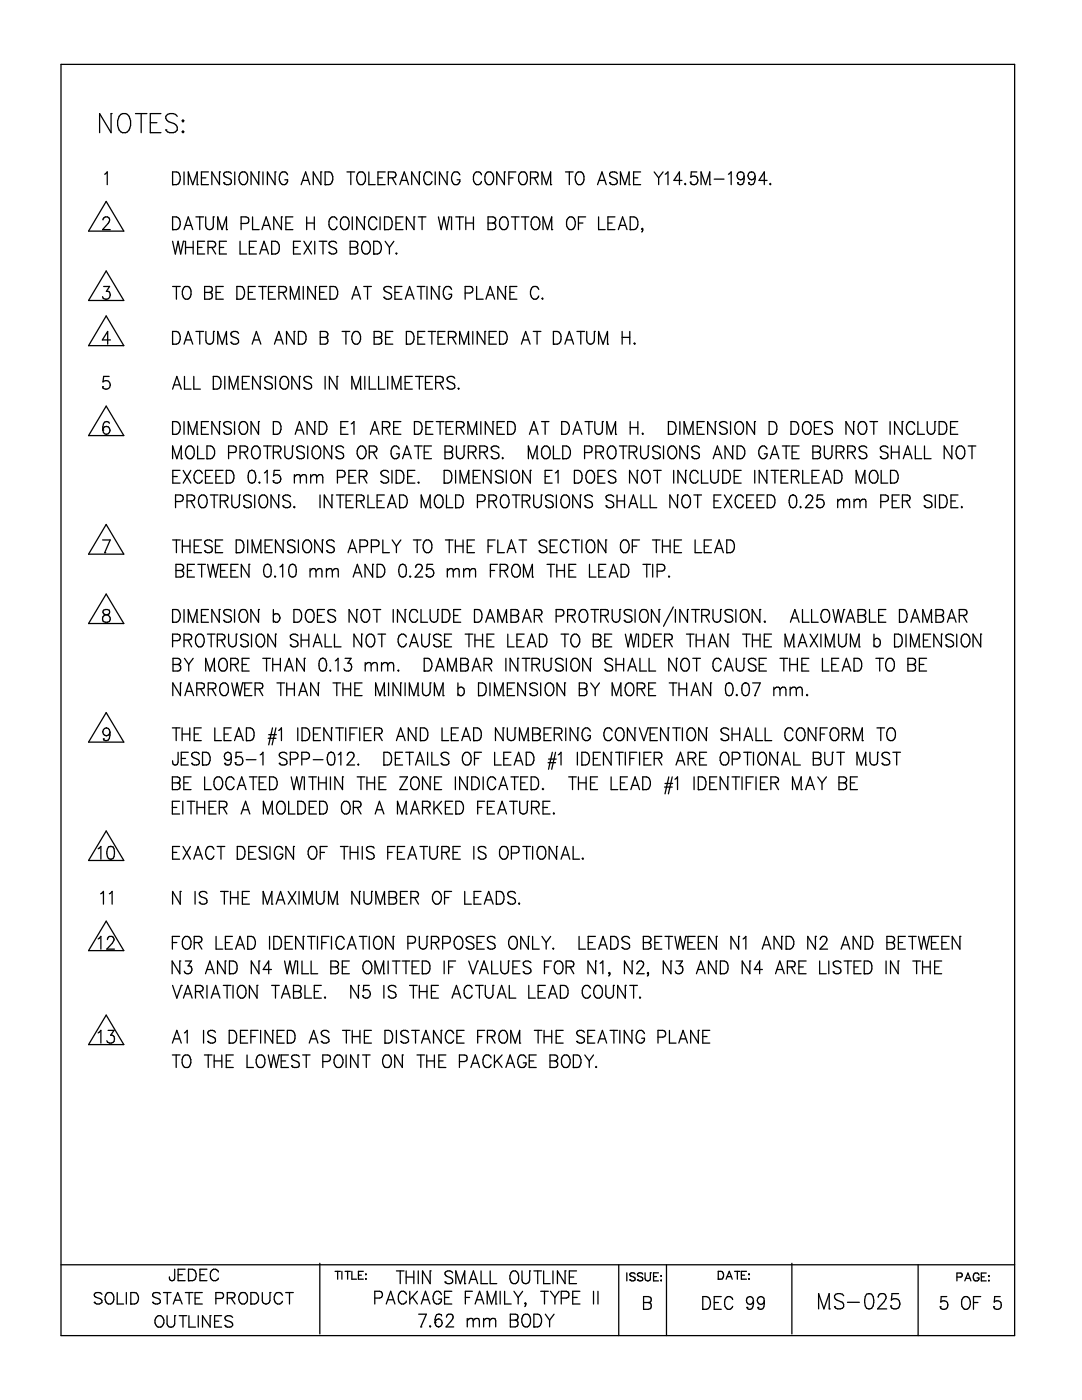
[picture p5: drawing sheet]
<svg xmlns="http://www.w3.org/2000/svg" width="216mm" height="279mm" viewBox="0 0 216 279" stroke-linecap="round" stroke-linejoin="round" font-family="sans-serif">
<g fill="none" stroke="#000" stroke-width=".25">
<path d="M12.2 12.8h190.3v253.8h-190.3zM20.9 34.8l.5-.5v2.6M22.2 22.7h.1M22.2 22.7v3.8l-2.3-3.8v3.8M24.1 22.8a1.12 1.12 0 0 1 1.7 .4 2.35 2.35 0 0 1-.7 3.3 1.15 1.15 0 0 1-1.5-.9 2.56 2.56 0 0 1 .5-2.8zM27 22.7h2.3M28.2 22.7v3.8M30 24.5h1.3M32.1 22.7h-2.1v3.8h2.1M33.1 25.9h.1M34.4 36.9h.1M34.4 34.3h.8a1.16 1.16 0 0 1 .8 1.6 1.06 1.06 0 0 1-.8 1h-.8z"/>
<path d="M35.4 23.2a1.4 1.4 0 0 0-2.3 0 1.04 1.04 0 0 0 .6 1.1l1 .4a.94 .94 0 0 1 .7 .9 .94 .94 0 0 1-.8 .9l-1.2-.2-.3-.4M36.3 26.3l.2-.2 .2 .2-.2 .2zM36.5 23.9l.2 .2-.2 .2-.2-.2zM36.7 34.3v2.6M37.6 36.9v-2.6l.9 2.6 .8-2.6v2.6M39.3 36.9h.1M40.2 35.5h.9M41.6 34.3h-1.4v2.6h1.4M43.8 34.3h.1M43.8 34.3v2.6l-1.5-2.6v2.6M44.6 36.5h.1M46.2 34.6a.84 .84 0 0 0-.9-.3 .84 .84 0 0 0-.7 .6l.3 .3 .8 .4a.63 .63 0 0 1 .5 .7 .63 .63 0 0 1-.6 .6l-.7-.2-.3-.2"/>
<path d="M46.8 34.3v2.6M48.2 34.4a.85 .85 0 0 1 .9 0 .85 .85 0 0 1 .3 .8 1.16 1.16 0 0 1-1 1.7 1.56 1.56 0 0 1-.2-2.5zM51.6 34.3h.1M51.6 34.3v2.6l-1.5-2.6v2.6M52.5 34.3v2.6M54.9 34.3h.1M54.9 34.3v2.6l-1.5-2.6v2.6M57.4 34.9a.85 .85 0 0 0-1-.6 .85 .85 0 0 0-.7 .9 1.16 1.16 0 0 0 1.1 1.7 .95 .95 0 0 0 .6-1h-.6M60.1 36.9l.9-2.6 .8 2.6M60.4 36h1.1M64 34.3h.1M64 34.3v2.6l-1.5-2.6v2.6"/>
<path d="M64.9 36.9h.1M64.9 34.3h.7a1.16 1.16 0 0 1 .8 1.6 1.06 1.06 0 0 1-.8 1h-.7zM69.2 34.3h1.6M70 34.3v2.6M71.6 34.4l.7-.1a1.54 1.54 0 0 1 0 2.6h-.5a1.63 1.63 0 0 1-.2-2.5zM73.6 34.3v2.6h1.3M75.4 35.5h.9M76.9 34.3h-1.5v2.6h1.5M77.5 35.5h1a.62 .62 0 0 0 .5-.4 .62 .62 0 0 0-.2-.7l-1.3-.1v2.6M78.3 35.5l.7 1.4M79.8 36.9l.9-2.6 .8 2.6M80.1 36h1.1"/>
<path d="M83.7 34.3h.1M83.7 34.3v2.6l-1.6-2.6v2.6M86.2 34.9a.84 .84 0 0 0-1-.6 .84 .84 0 0 0-.6 .9 1.16 1.16 0 0 0 1.1 1.7l.5-.7M86.8 34.3v2.6M89.2 34.3h.1M89.2 34.3v2.6l-1.5-2.6v2.6M91.8 34.9a.84 .84 0 0 0-1-.6 .84 .84 0 0 0-.7 .9 1.16 1.16 0 0 0 1.1 1.7 .95 .95 0 0 0 .6-1h-.6M96.1 34.9a.82 .82 0 0 0-1-.6 .82 .82 0 0 0-.6 .9 1.16 1.16 0 0 0 1 1.7l.3-.2 .3-.5M97.2 34.4a.89 .89 0 0 1 1.3 .8 1.16 1.16 0 0 1-1.1 1.7 1.63 1.63 0 0 1-.2-2.5zM100.6 34.3h.1M100.6 34.3v2.6l-1.5-2.6v2.6M101.5 35.5h.9"/>
<path d="M102.9 34.3h-1.4v2.6M103.9 34.4l.7-.1a1.54 1.54 0 0 1 0 2.6 1.16 1.16 0 0 1-1.1-1.7zM105.9 35.5h1a.6 .6 0 0 0 .5-.6 .6 .6 0 0 0-.5-.6h-1v2.6M106.6 35.5l.8 1.4M108.1 36.9v-2.6l.9 2.6 .9-2.6v2.6M109.9 36.9h.1M112.8 34.3h1.6M113.6 34.3v2.6M115.2 34.4l.7-.1a1.54 1.54 0 0 1 0 2.6h-.5a1.63 1.63 0 0 1-.2-2.5zM119.2 36.9l.9-2.6 .9 2.6M119.6 36h1.1M121.6 36.5h.1"/>
<path d="M123.2 34.6a.84 .84 0 0 0-.9-.3 .84 .84 0 0 0-.7 .6l.3 .3 .8 .4a.63 .63 0 0 1 .5 .7 .63 .63 0 0 1-.6 .6l-.7-.2-.3-.2M123.8 36.9v-2.6l.9 2.6 .8-2.6v2.6M125.5 36.9h.1M126.4 35.5h.9M127.8 34.3h-1.4v2.6h1.4M130.5 34.3l.9 1.2M131.4 35.5v1.4M132.3 34.3l-.9 1.2M132.7 34.8l.6-.5v2.6M136.1 36h-1.6l1.1-1.7v2.6M136.8 36.6l-.2 .1 .2 .2v-.2M137.7 36.3h.1"/>
<path d="M139 34.3h-1.1v1.1a.84 .84 0 0 1 1.1 0 .84 .84 0 0 1 0 1.2 .84 .84 0 0 1-1.1 0l-.2-.3M139.9 36.9v-2.6l.9 2.6 .8-2.6v2.6M141.6 36.9h.1M142.5 35.8h2M145.4 34.8l.5-.5v2.6M147.2 36.5h.1M148.5 35.2a1.32 1.32 0 0 1-.7 1.7l-.5-.2-.1-.2M149.4 36.5h.1M150.7 35.2a1.39 1.39 0 0 1-.7 1.7l-.5-.2-.1-.2M153.1 36h-1.7l1.1-1.7v2.6M153.7 36.6l-.1 .1 .1 .2 .1-.2M20.6 43.9v-.1a.72 .72 0 0 1 1.1-.4 .76 .76 0 0 1-.1 1.2l-1.1 1.2h1.5"/>
<path d="M20.7 57.2h1.2l-.7 .9h.4a.81 .81 0 0 1 .2 1.3 .81 .81 0 0 1-1.3-.2M21.2 54.1l3.5 5.9h-7zM21.2 40.2l3.5 5.9h-7zM34.4 45.8h.1M34.4 43.3a1.35 1.35 0 0 1 1.5 .8 1.35 1.35 0 0 1-.4 1.6l-1.1 .1zM34.4 48.2l.6 2.5 .5-2.5 .5 2.5 .6-2.5M34.4 57.2h1.6M35.2 57.2v2.5M36.6 48.2h.1M36.7 45.8l.9-2.5 .9 2.5M36.8 57.3l.7-.1a1.54 1.54 0 0 1 0 2.5h-.5a1.63 1.63 0 0 1-.2-2.4zM37 45h1.1"/>
<path d="M37 48.2v2.5M37 49.4h1.5M38.5 48.2v2.5M39.1 43.3h1.5M39.4 49.4h.9M39.9 43.3v2.5M40.8 48.2h-1.4v2.5h1.4M40.8 57.2l1.3 .1a.62 .62 0 0 1 .2 .6 .62 .62 0 0 1-.5 .5 .69 .69 0 0 1 .6 .6 .69 .69 0 0 1-.6 .7h-1zM40.8 58.4h1M41 43.3v1.8a.76 .76 0 0 0 .8 .7 .76 .76 0 0 0 .8-.7v-1.8M41.5 49.4h1a.62 .62 0 0 0 .5-.6 .62 .62 0 0 0-.5-.6h-1v2.5M42.3 49.4l.7 1.3"/>
<path d="M42.6 43.3h.1M43.1 58.4h.9M43.5 45.8v-2.5l.8 2.5 .9-2.5v2.5M43.8 49.4h.8M44.6 57.2h-1.5v2.5h1.5M45.2 45.8h.1M45.2 48.2h-1.4v2.5h1.4M47.3 59.7h.1M47.3 57.2h.7a1.16 1.16 0 0 1 .8 1.5 1.06 1.06 0 0 1-.8 1h-.7zM47.9 48.2v2.5h1.3M48.1 44.6l1.3-.1a.7 .7 0 0 0 .2-.7 .7 .7 0 0 0-.5-.5h-1v2.5M49.6 58.4h.8"/>
<path d="M49.8 49.4h.9M50.4 43.3v2.5h1.3M50.9 57.2h-1.3v2.5h1.3M51.2 48.2h-1.4v2.5h1.4M51.6 57.2h1.5M51.8 50.7l.9-2.5 .9 2.5M52.1 49.8h1.1M52.3 45.8l.8-2.5 .9 2.5M52.4 57.2v2.5M52.6 45h1.1M53.6 58.4h.8M54.2 50.7h.1"/>
<path d="M54.2 48.2h.8a1.41 1.41 0 0 1 .8 1.2 1.41 1.41 0 0 1-.8 1.3h-.8zM55 57.2h-1.4v2.5h1.4M55.6 58.4h1a.59 .59 0 0 0 .6-.6 .59 .59 0 0 0-.6-.6h-1v2.5M56.2 43.3h.1M56.2 43.3v2.5l-1.6-2.5v2.5M56.4 58.4l.8 1.3M57 44.5h.9M57.9 59.7v-2.5l.9 2.5 .9-2.5v2.5M58.4 43.3h-1.4v2.5h1.4M58.6 49.4h.9M59.7 59.7h.1M60 48.2h-1.4v2.5h1.4"/>
<path d="M60.5 57.2v2.5M60.6 48.2l1.6 2.5M61.2 44.5h1.5M61.2 43.3v2.5M62.2 48.2l-1.6 2.5M62.7 43.3v2.5M62.8 48.2v2.5M62.9 57.2h.1M62.9 57.2v2.5l-1.5-2.5v2.5M63.7 48.2h1.5M63.8 58.4h.9M64.5 48.2v2.5"/>
<path d="M65.2 57.2h-1.4v2.5h1.4M65.6 50.4h.1M65.8 59.7h.1M65.8 57.2h.8a1.16 1.16 0 0 1 .8 1.5 1.06 1.06 0 0 1-.8 1h-.8zM67.2 48.5a.82 .82 0 0 0-.9-.4 .82 .82 0 0 0-.7 .7l.2 .3 .9 .4a.62 .62 0 0 1 .3 1.1 1.01 1.01 0 0 1-1.4-.2M67.2 43.9a.83 .83 0 0 0-.9-.6 .83 .83 0 0 0-.7 1 1.15 1.15 0 0 0 1.1 1.5l.5-.6M68.3 43.4a.87 .87 0 0 1 1 0 .87 .87 0 0 1 .4 .9 1.15 1.15 0 0 1-1.1 1.5 1.59 1.59 0 0 1-.3-2.4zM69.9 49.4h.9M69.9 48.2l1.3 .1a.63 .63 0 0 1 .2 .6 .63 .63 0 0 1-.6 .5l.4 .1a.67 .67 0 0 1 .2 .7 .67 .67 0 0 1-.6 .5h-.9zM70.2 59.7l.9-2.5 .8 2.5M70.3 43.3v2.5M70.5 58.9h1.1"/>
<path d="M72.6 48.3l.2-.1a1.14 1.14 0 0 1 1.1 1.5 .86 .86 0 0 1-.5 .9 .86 .86 0 0 1-1-.2 1.76 1.76 0 0 1 .2-2.1zM72.6 57.2h1.5M72.7 43.3h.1M72.7 43.3v2.5l-1.5-2.5v2.5M73.3 57.2v2.5M74.6 50.7h.1M74.6 48.2h.7a1.41 1.41 0 0 1 .8 1.2 1.41 1.41 0 0 1-.8 1.3h-.7zM75.2 43.9a.78 .78 0 0 0-.8-.6 .78 .78 0 0 0-.7 .6 1.49 1.49 0 0 0 .5 1.9 .84 .84 0 0 0 1-.6M75.8 43.3v2.5M76.6 59.3h.1M76.7 45.8h.1M76.7 43.3h.8a1.41 1.41 0 0 1 .8 1.3 1.41 1.41 0 0 1-.8 1.2h-.8z"/>
<path d="M76.9 48.2l.8 1.2M77.7 49.4v1.3M78.1 57.5a.84 .84 0 0 0-.8-.4 .84 .84 0 0 0-.7 .7 1.69 1.69 0 0 0 1.3 .8 .63 .63 0 0 1 0 1 .96 .96 0 0 1-1.3-.3M78.6 48.2l-.9 1.2M78.8 58.4h.9M79 44.5h.9M79.1 50.5v.2l.1-.1M80.2 57.2h-1.4v2.5h1.4M80.4 43.3h-1.4v2.5h1.4M80.9 59.7l.8-2.5 .9 2.5M81.2 58.9h1.1M82.6 43.3h.1"/>
<path d="M82.6 43.3v2.5l-1.5-2.5v2.5M83.2 57.2h1.6M83.5 43.3h1.5M84 57.2v2.5M84.2 43.3v2.5M85.2 57.2v2.5M87.5 43.3l.5 2.5 .6-2.5 .5 2.5 .5-2.5M87.6 57.2h.1M87.6 57.2v2.5l-1.5-2.5v2.5M89.6 43.3h.1M90.1 43.3v2.5M90.1 57.8a.85 .85 0 0 0-1-.6 .85 .85 0 0 0-.6 .9 1.16 1.16 0 0 0 1.1 1.6 .95 .95 0 0 0 .5-1h-.5"/>
<path d="M91 43.3h1.5M91.7 43.3v2.5M92.8 58.5h1a.66 .66 0 0 0 .6-.7 .66 .66 0 0 0-.6-.6h-1v2.5M92.9 44.5h1.6M92.9 43.3v2.5M94.5 43.3v2.5M95.1 57.2v2.5h1.3M97 59.7l.8-2.5 .9 2.5M97.3 58.9h1.1M97.4 43.3h1a.62 .62 0 0 1 .5 .6 .62 .62 0 0 1-.5 .6l.3 .1a.7 .7 0 0 1 .2 .7 .7 .7 0 0 1-.5 .5h-1zM97.4 44.5h1M100.1 43.4a.87 .87 0 0 1 .9 0 .87 .87 0 0 1 .4 .9 1.15 1.15 0 0 1-1.1 1.5 1.59 1.59 0 0 1-.2-2.4z"/>
<path d="M100.9 57.2h.1M100.9 57.2v2.5l-1.6-2.5v2.5M101.7 58.4h.9M102 43.3h1.6M102.8 43.3v2.5M103.1 57.2h-1.4v2.5h1.4M104 43.3h1.5M104.8 43.3v2.5M106.4 43.4a.87 .87 0 0 1 .9 0 .87 .87 0 0 1 .4 .9 1.15 1.15 0 0 1-1.1 1.5 1.59 1.59 0 0 1-.2-2.4zM107.5 57.8a.85 .85 0 0 0-1-.6 .85 .85 0 0 0-.6 .9 1.16 1.16 0 0 0 1.1 1.6l.5-.6M108.3 59.5l-.2 .1 .2 .1 .1-.1M108.4 45.8v-2.5l.8 2.5 .9-2.5v2.5"/>
<path d="M110.1 45.8h.1M113.5 43.4a.87 .87 0 0 1 .9 0 .87 .87 0 0 1 .4 .9 1.15 1.15 0 0 1-1.1 1.5 1.59 1.59 0 0 1-.2-2.4zM115.4 44.5h.9M116.9 43.3h-1.5v2.5M119.4 43.3v2.5h1.4M121.3 44.5h.9M122.7 43.3h-1.4v2.5h1.4M123.4 45.8l.8-2.5 .9 2.5M123.7 45h1.1M125.8 45.8h.1M125.8 43.3a1.33 1.33 0 0 1 1.4 .6 1.33 1.33 0 0 1-.1 1.5l-.6 .4h-.7zM128 45.7l.2-.1v.1v.1z"/>
<path d="M128.2 45.7l-.2 .6M20.5 77.2h.1M21.2 63.1l3.5 5.9h-7zM21.8 75.1h-1.1l-.1 1.1a.83 .83 0 0 1 1.2 0 .83 .83 0 0 1-.1 1.2 .83 .83 0 0 1-1.2-.2M22 67.8h-1.6l1.1-1.7v2.6M34.4 68.7h.1M34.4 66.1h.8a1.41 1.41 0 0 1 .8 1.3 1.41 1.41 0 0 1-.8 1.3h-.8zM34.4 77.7l.9-2.6 .9 2.6M34.7 76.8h1.1M36.7 68.7l.9-2.6 .9 2.6M36.8 75.1v2.6h1.3M37.1 67.8h1"/>
<path d="M38.7 75.1v2.6h1.3M39.1 66.1h1.5M39.9 66.1v2.6M41.1 66.1v1.9a.76 .76 0 0 0 .7 .7 .76 .76 0 0 0 .8-.7v-1.9M42.6 77.7h.1M42.6 75.1h.7a1.41 1.41 0 0 1 .8 1.3 1.41 1.41 0 0 1-.8 1.3h-.7zM42.6 66.1h.1M43.5 68.7v-2.6l.8 2.6 .9-2.6v2.6M44.9 75.1v2.6M45.2 68.7h.1M45.7 77.7v-2.6l.9 2.6 .9-2.6v2.6M46.1 68.3h.1"/>
<path d="M47.5 77.7h.1M47.6 66.5a.83 .83 0 0 0-.8-.4 .83 .83 0 0 0-.7 .6l.2 .4 .8 .4a.62 .62 0 0 1 .5 .6 .62 .62 0 0 1-.5 .6l-.8-.1-.2-.3M48.4 76.3h.8M49.8 75.1h-1.4v2.6h1.4M50.3 68.7l.9-2.6 .8 2.6M50.7 67.8h1M51.9 75.1h.1M51.9 75.1v2.6l-1.5-2.6v2.6M52.8 77.3h.1M54.3 75.5a.82 .82 0 0 0-.8-.4 .82 .82 0 0 0-.7 .7l.2 .3 .9 .4a.62 .62 0 0 1 .2 1 1.01 1.01 0 0 1-1.3-.2M54.8 68.7l.8-2.6 .9 2.6M55 75.1v2.6"/>
<path d="M55.1 67.8h1.1M56.3 75.2a.87 .87 0 0 1 .9 .1 .87 .87 0 0 1 .4 .8 1.22 1.22 0 0 1-.7 1.6 1.11 1.11 0 0 1-1-1.6zM58.7 66.1h.1M58.7 66.1v2.6l-1.5-2.6v2.6M59.5 68.7h.1M59.5 66.1a1.33 1.33 0 0 1 1.5 .6 1.33 1.33 0 0 1-.1 1.6l-.6 .4h-.8zM59.8 75.1h.1M59.8 75.1v2.6l-1.6-2.6v2.6M60.6 77.3h.1M62.2 75.5a.82 .82 0 0 0-.9-.4 .82 .82 0 0 0-.7 .7l.3 .3 .8 .4a.66 .66 0 0 1 .5 .8 .98 .98 0 0 1-1.6 0M63.9 66.1h1a.62 .62 0 0 1 .5 .5 .62 .62 0 0 1-.2 .6l-.3 .1a.69 .69 0 0 1 .5 .7 .69 .69 0 0 1-.5 .7h-1zM63.9 67.3h1"/>
<path d="M64.9 75.1v2.6M67.2 75.1h.1M67.2 75.1v2.6l-1.5-2.6v2.6M68.3 66.1h1.5M69 66.1v2.6M70.2 77.7v-2.6l.9 2.6 .8-2.6v2.6M70.6 66.3l.7-.2a1.55 1.55 0 0 1 0 2.6h-.5a1.59 1.59 0 0 1-.2-2.4zM71.9 77.7h.1M72.8 75.1v2.6M73.7 75.1v2.6h1.3M74.7 66.1l1.3 .2a.59 .59 0 0 1 .2 .6 .59 .59 0 0 1-.6 .4 .69 .69 0 0 1 .6 .7 .69 .69 0 0 1-.6 .7h-.9zM74.7 67.3h.9"/>
<path d="M75.5 75.1v2.6h1.3M76.9 67.3h.9M77.4 75.1v2.6M78.3 77.7v-2.6l.8 2.6 .9-2.6v2.6M78.4 66.1h-1.5v2.6h1.5M80 77.7h.1M80.8 76.3h.9M81.1 68.7h.1M81.1 66.1a1.35 1.35 0 0 1 1.5 .8 1.35 1.35 0 0 1-.5 1.7l-1 .1zM82.3 75.1h-1.5v2.6h1.5M82.9 75.1h1.5M83.4 67.3h.8"/>
<path d="M83.7 75.1v2.6M84.8 66.1h-1.4v2.6h1.4M84.9 76.3h.8M85.4 66.1h1.5M86.2 66.1v2.6M86.3 75.1h-1.4v2.6h1.4M86.9 76.3l1.3-.1a.63 .63 0 0 0 .2-.6 .63 .63 0 0 0-.5-.5h-1v2.6M87.4 67.3h.8M87.7 76.3l.8 1.4M88.8 66.1h-1.4v2.6h1.4M89.2 77.3h.1M89.5 67.3h.9a.59 .59 0 0 0 .6-.6 .59 .59 0 0 0-.6-.6h-.9v2.6"/>
<path d="M90.2 67.3l.8 1.4M90.7 75.5a.82 .82 0 0 0-.8-.4 .82 .82 0 0 0-.7 .7l.2 .3 1.3 .6v.6a.98 .98 0 0 1-1.5 0M91.5 77.4v.3l.1-.2M91.7 68.7v-2.6l.9 2.6 .9-2.6v2.6M93.5 68.7h.1M94.3 66.1v2.6M96.8 66.1h.1M96.8 66.1v2.6l-1.6-2.6v2.6M97.6 67.3h.9M99 66.1h-1.4v2.6h1.4M99.7 68.7h.1M99.7 66.1h.7a1.41 1.41 0 0 1 .8 1.3 1.41 1.41 0 0 1-.8 1.3h-.7z"/>
<path d="M104 68.7l.9-2.6 .9 2.6M104.3 67.8h1.1M106.4 66.1h1.5M107.2 66.1v2.6M110.4 68.7h.1M110.4 66.1a1.33 1.33 0 0 1 1.5 .6 1.33 1.33 0 0 1-.2 1.6l-.5 .4h-.8zM112.7 68.7l.9-2.6 .8 2.6M113.1 67.8h1.1M115.1 66.1h1.5M115.9 66.1v2.6M117.1 66.1v1.9a.76 .76 0 0 0 .7 .7 .76 .76 0 0 0 .8-.7v-1.9M118.6 66.1h.1"/>
<path d="M119.4 68.7v-2.6l.9 2.6 .9-2.6v2.6M121.2 68.7h.1M124.1 67.3h1.6M124.1 66.1v2.6M125.7 66.1v2.6M126.6 68.4l-.1 .2 .1 .1 .2-.1M20.5 85.8h.1M21.2 81l3.5 5.9h-7zM21.8 84.5a.64 .64 0 0 0-1-.2l-.2 .3-.1 1.2M34.4 86.7h.1M34.4 84.1a1.35 1.35 0 0 1 1.5 .8 1.35 1.35 0 0 1-.4 1.7l-1.1 .1zM34.4 91.5v-2.5l.9 2.5 .9-2.5v2.5"/>
<path d="M34.5 95.1h.9M35.9 93.9h-1.4v2.5h1.4M36.2 91.5h.1M36.6 93.9l1.5 2.5M36.7 84.1v2.6M37.3 100l1.3-.2a.59 .59 0 0 0 0-.9l-1.3-.1v2.5M37.5 89.1l.2-.1a1.14 1.14 0 0 1 1.1 1.6 .83 .83 0 0 1-.7 .9 .83 .83 0 0 1-1-.5 1.57 1.57 0 0 1 .4-1.9zM37.6 86.7v-2.6l.9 2.6 .8-2.6v2.6M38.1 93.9l-1.5 2.5M38.1 100l.7 1.3M39.3 86.7h.1M39.4 89v2.5h1.3"/>
<path d="M40 98.9l.7-.1a1.55 1.55 0 0 1 0 2.5h-.5l-.4-.4a1.74 1.74 0 0 1 .2-2zM40.2 85.3h.8M40.4 94.5a.77 .77 0 0 0-.8-.7 .77 .77 0 0 0-.8 .7 1.25 1.25 0 0 0 1 1.9l.6-.6M41 95.1h.9M41.3 91.5h.1M41.3 89a1.35 1.35 0 0 1 1.5 .8 1.35 1.35 0 0 1-.4 1.6l-1.1 .1zM41.6 84.1h-1.4v2.6h1.4M42 98.8h1.5M42.4 93.9h-1.4v2.5h1.4M42.7 98.8v2.5M43.1 95.1h.9M43.8 84.1h.1"/>
<path d="M43.8 84.1v2.6l-1.5-2.6v2.6M44 100l1.3-.2a.59 .59 0 0 0 0-.9l-1.3-.1v2.5M44.5 93.9h-1.4v2.5h1.4M44.6 86.3h.1M44.7 100l.8 1.3M45.1 96.4h.1M45.1 93.9h.8a1.41 1.41 0 0 1 .8 1.2 1.41 1.41 0 0 1-.8 1.3h-.8zM45.6 90.3l1.3-.1a.7 .7 0 0 0 .3-.7 .7 .7 0 0 0-.6-.5h-1v2.5M46.2 84.5a.84 .84 0 0 0-.9-.4 .84 .84 0 0 0-.7 .6l.3 .4 .8 .3a.63 .63 0 0 1 .5 .7 .63 .63 0 0 1-.6 .6l-.7-.1-.3-.3M46.2 98.8v1.8a.76 .76 0 0 0 .8 .7 .76 .76 0 0 0 .8-.7v-1.8M46.8 84.1v2.6M47.8 98.8h.1"/>
<path d="M47.9 90.2l1.3-.1a.62 .62 0 0 0 .2-.7 .62 .62 0 0 0-.5-.4h-1v2.5M48.1 84.3l.2-.2a1.11 1.11 0 0 1 1.1 1.6 .82 .82 0 0 1-.6 1 .82 .82 0 0 1-1-.7 1.56 1.56 0 0 1 .3-1.7zM48.7 90.2l.7 1.3M49.8 94l.6-.1a1.46 1.46 0 0 1 .5 2 .69 .69 0 0 1-.7 .5 .69 .69 0 0 1-.6-.5 2.63 2.63 0 0 1 .2-1.9zM50.1 93.9h.1M50.1 99.1a.84 .84 0 0 0-.8-.3 .84 .84 0 0 0-.7 .6l.2 .4 .9 .3a.63 .63 0 0 1 .4 .7 .63 .63 0 0 1-.5 .5l-.8-.1-.2-.3M50.6 89.1l.3-.1a1.14 1.14 0 0 1 1 1.6 .88 .88 0 0 1-.8 1 .88 .88 0 0 1-.9-1 1.77 1.77 0 0 1 .4-1.5zM50.8 98.8v2.5M51.6 84.1h.1M51.6 84.1v2.6l-1.5-2.6v2.6M51.8 96.2l-.1 .1 .1 .1 .1-.1M52.1 98.9l.2-.1a1.11 1.11 0 0 1 1.1 1.6 .82 .82 0 0 1-.6 .9 .82 .82 0 0 1-1-.6 1.6 1.6 0 0 1 .3-1.8z"/>
<path d="M52.6 89h1.5M52.8 94.4l.5-.5v2.5M53.4 89v2.5M54.5 95.9h.1M54.5 86.7h.1M54.5 84.1h.8a1.41 1.41 0 0 1 .8 1.3 1.41 1.41 0 0 1-.8 1.3h-.8zM54.5 90.2h1a.62 .62 0 0 0 .6-.6 .62 .62 0 0 0-.6-.6h-1v2.5M55.3 90.2l.8 1.3M55.6 98.8h.1M55.6 98.8v2.5l-1.5-2.5v2.5M55.8 93.9h-1.1l-.1 1.1a.83 .83 0 0 1 1.2 0 .83 .83 0 0 1-.1 1.2 .83 .83 0 0 1-1.2-.3M56.8 89v1.8a.76 .76 0 0 0 .8 .8 .76 .76 0 0 0 .8-.8v-1.8"/>
<path d="M58 99.1a.84 .84 0 0 0-.9-.3 .84 .84 0 0 0-.6 .6l.2 .4 .9 .3a.63 .63 0 0 1 .4 .7 .63 .63 0 0 1-.6 .5l-.7-.1-.2-.3M58.4 89h.1M58.7 94.7v1.7M58.7 95.2l.6-.5 .5 .1 .1 .4M58.9 86.7l.9-2.6 .8 2.6M59.2 91.2h.1M59.2 85.8h1.1M59.9 95.2l.6-.5 .5 .1 .2 1.6M59.9 95.2v1.2M60.7 89.4a.83 .83 0 0 0-.8-.4 .83 .83 0 0 0-.7 .6l.2 .4 .9 .3a.63 .63 0 0 1 .4 .7 .63 .63 0 0 1-.5 .5l-.8-.1-.2-.2M61.4 89v2.5M62 95.2l.5-.5 .6 .1 .1 .4"/>
<path d="M62 94.7v1.7M62.5 89.4a.83 .83 0 0 1 1-.4 .83 .83 0 0 1 .5 1 1.14 1.14 0 0 1-1.1 1.5 1.54 1.54 0 0 1-.4-2.1zM62.8 84.1h.1M62.8 84.1v2.6l-1.5-2.6v2.6M63.2 95.2l.5-.5 .6 .1 .1 1.6M63.2 95.2v1.2M63.7 86.7h.1M63.7 84.1a1.35 1.35 0 0 1 1.5 .8 1.35 1.35 0 0 1-.5 1.7l-1 .1zM63.9 98.8v2.5M66.2 89h.1M66.2 89v2.5l-1.5-2.5v2.5M66.2 98.8h.1"/>
<path d="M66.2 98.8v2.5l-1.5-2.5v2.5M67 91.2h.1M67.1 98.8h1.5M67.3 95.2h1a.69 .69 0 0 0 .6-.6 .69 .69 0 0 0-.6-.7h-1v2.5M67.9 98.8v2.5M68 85.3h.9M68.6 89.4a.83 .83 0 0 0-.9-.4 .83 .83 0 0 0-.7 .6l.2 .4 .9 .3a.63 .63 0 0 1 .5 .7 .63 .63 0 0 1-.6 .5l-.8-.1-.2-.2M69.1 100h.9M69.4 84.1h-1.4v2.6h1.4M69.6 95.1h.9M70.1 84.6l.5-.5v2.6M70.5 98.8h-1.4v2.5h1.4"/>
<path d="M71 93.9h-1.4v2.5h1.4M71.1 100l1.4-.2a.59 .59 0 0 0 0-.9l-1.4-.1v2.5M71.7 95.1h1a.62 .62 0 0 0 .5-.6 .62 .62 0 0 0-.5-.6h-1v2.5M71.7 89.1l.2-.1a1.24 1.24 0 0 1 1 2 .78 .78 0 0 1-.7 .6 .78 .78 0 0 1-.8-.6 1.57 1.57 0 0 1 .3-1.9zM71.9 100l.8 1.3M72.5 95.1l.7 1.3M73.4 98.8v2.5h1.3M73.7 90.2h1a.62 .62 0 0 0 .5-.6 .62 .62 0 0 0-.5-.6h-1v2.5M73.9 86.7l.9-2.6 .8 2.6M74.2 85.8h1.1M74.4 90.2l.8 1.3M75.2 100h.9"/>
<path d="M76 96.1h.1M76.3 85.3h1a.6 .6 0 0 0 .5-.6 .6 .6 0 0 0-.5-.6h-1v2.6M76.7 98.8h-1.5v2.5h1.5M77 85.3l.8 1.4M77.5 94.3a.82 .82 0 0 0-.8-.5 .82 .82 0 0 0-.7 .7 1.69 1.69 0 0 0 1.3 .9l.2 .3v.4a.97 .97 0 0 1-1.5 0M78.2 93.9v2.5M78.5 85.3h.9M79.1 96.4h.1M79.1 93.9h.7a1.41 1.41 0 0 1 .8 1.2 1.41 1.41 0 0 1-.8 1.3h-.7zM79.7 89.6a.83 .83 0 0 0-1-.6 .83 .83 0 0 0-.7 1 1.14 1.14 0 0 0 1.1 1.5 .83 .83 0 0 0 .6-.9h-.6M79.7 98.8h.8a1.41 1.41 0 0 1 .8 1.3 1.41 1.41 0 0 1-.8 1.2h-.8zM80 84.1h-1.5v2.6h1.5"/>
<path d="M80.3 91.5l.9-2.5 .9 2.5M80.6 90.7h1.1M81.3 95.1h.9M82.7 86.7h.1M82.7 84.1h.8a1.41 1.41 0 0 1 .8 1.3 1.41 1.41 0 0 1-.8 1.3h-.8zM82.7 89h1.5M82.8 93.9h-1.5v2.5h1.5M83.5 89v2.5M83.5 96.2l-.1 .1 .1 .1 .1-.1M84.6 90.2h.9M85 85.3h.9M86.1 89h-1.5v2.5h1.5"/>
<path d="M86.4 84.1h-1.4v2.6h1.4M86.9 99.1a.84 .84 0 0 1 1-.3 .84 .84 0 0 1 .5 1 1.14 1.14 0 0 1-1 1.5 1.62 1.62 0 0 1-.5-2.2zM87.1 84.1h1.5M87.8 84.1v2.6M88.6 96.4h.1M88.6 93.9h.8a1.41 1.41 0 0 1 .8 1.2 1.41 1.41 0 0 1-.8 1.3h-.8zM88.8 89h1a.62 .62 0 0 1 .5 .6 .62 .62 0 0 1-.5 .6l.3 .1a.7 .7 0 0 1 .2 .7 .7 .7 0 0 1-.5 .5h-1zM88.8 90.2h1M89 85.3h.9M89.1 98.8v2.5h1.3M90.4 84.1h-1.4v2.6h1.4M90.9 93.9v2.5"/>
<path d="M90.9 98.8a1.33 1.33 0 0 1 1.5 .6 1.33 1.33 0 0 1-.2 1.5l-.5 .4h-.8zM91.1 85.3h1a.62 .62 0 0 0 .4-1l-.4-.2h-1v2.6M91.1 89v1.8a.76 .76 0 0 0 .7 .8 .76 .76 0 0 0 .8-.8v-1.8M91.8 96.4v-2.5l.8 2.5 .9-2.5v2.5M91.8 85.3l.8 1.4M92.6 89h.1M93.4 86.7v-2.6l.8 2.6 .9-2.6v2.6M93.5 90.2h1a.62 .62 0 0 0 .5-.6 .62 .62 0 0 0-.5-.6h-1v2.5M93.5 96.4h.1M94.2 90.2l.8 1.3M94.4 95.1h.9M95.1 86.7h.1"/>
<path d="M95.7 90.2l1.3-.1a.62 .62 0 0 0 .3-.7 .62 .62 0 0 0-.6-.4h-1v2.5M95.8 93.9h-1.4v2.5h1.4M95.9 84.1v2.6M96.5 90.2l.8 1.3M97.6 100l1.3-.2a.59 .59 0 0 0 0-.9l-1.3-.1v2.5M98 93.9h.1M98 93.9v2.5l-1.5-2.5v2.5M98 91.2h.1M98.3 100l.8 1.3M98.4 84.1h.1M98.4 84.1v2.6l-1.6-2.6v2.6M98.9 96.1h.1"/>
<path d="M99.2 85.3h.9M99.5 89.4a.83 .83 0 0 0-.8-.4 .83 .83 0 0 0-.7 .6l.2 .4 .9 .3a.63 .63 0 0 1 .5 .7 .63 .63 0 0 1-.6 .5l-.8-.1-.2-.2M100.1 99.1l.4-.3h.4a1.55 1.55 0 0 1 0 2.5 1.15 1.15 0 0 1-1.1-1.5zM100.3 91.3v.2l.1-.1M100.4 94.3a.82 .82 0 0 0-.9-.5 .82 .82 0 0 0-.6 .7l.2 .3 .9 .4a.62 .62 0 0 1 .2 1.1 1.01 1.01 0 0 1-1.3-.2M100.6 84.1h-1.4v2.6h1.4M101 93.9v2.5M101.3 86.7h.1M101.3 84.1a1.33 1.33 0 0 1 1.4 .6 1.33 1.33 0 0 1-.1 1.6l-.6 .4h-.7zM102.2 98.8h1.5M102.3 94a.87 .87 0 0 1 1 0 .87 .87 0 0 1 .4 .8 1.22 1.22 0 0 1-.7 1.6 1.11 1.11 0 0 1-1.1-1.6zM103 98.8v2.5"/>
<path d="M104.2 100h1a.59 .59 0 0 0 .5-.6 .59 .59 0 0 0-.5-.6h-1v2.5M105 100l.7 1.3M105.4 91.5v-2.5l.9 2.5 .9-2.5v2.5M105.6 86.7l.9-2.6 .9 2.6M105.8 93.9h.1M105.8 93.9v2.5l-1.5-2.5v2.5M106 85.8h1M106.5 98.8v1.8a.76 .76 0 0 0 .8 .7 .76 .76 0 0 0 .7-.7v-1.8M107.2 91.5h.1M108 98.8h.1M108.1 84.1h1.4M108.5 89.1a.89 .89 0 0 1 1.3 .9 1.15 1.15 0 0 1-1.1 1.5 1.59 1.59 0 0 1-.2-2.4z"/>
<path d="M108.8 84.1v2.6M108.8 95.1h.8M110.2 93.9h-1.4v2.5h1.4M110.4 99.1a.84 .84 0 0 0-.9-.3 .84 .84 0 0 0-.6 .6l.2 .4 .9 .3a.63 .63 0 0 1 .4 .7 .63 .63 0 0 1-.6 .5l-.7-.1-.2-.3M110.4 89v2.5h1.3M110.8 94.4l.6-.5v2.5M111 98.8v2.5M112.1 86.7h.1M112.1 84.1a1.35 1.35 0 0 1 1.5 .8 1.35 1.35 0 0 1-.5 1.7l-1 .1zM112.3 91.5h.1M112.3 89a1.35 1.35 0 0 1 1.5 .8 1.35 1.35 0 0 1-.5 1.6l-1 .1zM112.3 98.9l.2-.1a1.11 1.11 0 0 1 1.1 1.6 .82 .82 0 0 1-.6 .9 .82 .82 0 0 1-1-.6 1.6 1.6 0 0 1 .3-1.8z"/>
<path d="M114.3 86.7l.9-2.6 .9 2.6M114.6 96.4h.1M114.6 93.9h.8a1.41 1.41 0 0 1 .8 1.2 1.41 1.41 0 0 1-.8 1.3h-.8zM114.7 85.8h1.1M115.8 98.8h.1M115.8 98.8v2.5l-1.5-2.5v2.5M116.6 90.3l1.3-.1a.71 .71 0 0 0-.3-1.2h-1v2.5M116.7 84.1h1.6M117.3 94l.3-.1a1.14 1.14 0 0 1 1 1.5 .86 .86 0 0 1-.5 .9 .86 .86 0 0 1-1-.2 1.76 1.76 0 0 1 .2-2.1zM117.5 84.1v2.6M118.2 99.1a.84 .84 0 0 0-.8-.3 .84 .84 0 0 0-.7 .6l.2 .4 .9 .3a.63 .63 0 0 1 .4 .7 .63 .63 0 0 1-.5 .5l-.8-.1-.2-.3M118.7 84.1v1.8a.76 .76 0 0 0 .7 .8 .76 .76 0 0 0 .8-.8v-1.8"/>
<path d="M118.9 90.2h1a.62 .62 0 0 0 .5-.6 .62 .62 0 0 0-.5-.6h-1v2.5M119.3 95.1h.9M119.7 90.2l.7 1.3M120.2 84.1h.1M120.7 93.9h-1.4v2.5h1.4M121.1 86.7v-2.6l.8 2.6 .9-2.6v2.6M121.4 96.1h.1M121.6 89.1l.3-.1a1.14 1.14 0 0 1 1 1.6 .83 .83 0 0 1-.6 .9 .83 .83 0 0 1-1-.5 1.57 1.57 0 0 1 .3-1.9zM122.4 99.1a.84 .84 0 0 0-.8-.3 .84 .84 0 0 0-.7 .6l.2 .4 .9 .3a.63 .63 0 0 1 .5 .7 .63 .63 0 0 1-.6 .5l-.8-.1-.2-.3M122.8 86.7h.1M122.9 94.3a.87 .87 0 0 0-1.5 0 .61 .61 0 0 0 .4 .7l1 .4 .1 .7a.93 .93 0 0 1-1.5 0M123.1 100h1.5"/>
<path d="M123.1 98.8v2.5M123.6 89h1.5M124.4 89v2.5M124.6 98.8v2.5M125.5 90.2l1.4-.1a.62 .62 0 0 0 .2-.7 .62 .62 0 0 0-.6-.4h-1v2.5M125.8 84.1v2.6M125.8 85.3h1.5M126.3 90.2l.8 1.3M127.1 93.9h.1M127.1 93.9v2.5l-1.5-2.5v2.5M127.3 84.1v2.6M127.8 89v1.8a.76 .76 0 0 0 .8 .8 .76 .76 0 0 0 .7-.8v-1.8"/>
<path d="M127.9 98.8v2.5h1.3M128.2 86.4v.3l.2-.1M128.4 94l.3-.1a1.14 1.14 0 0 1 1 1.5 .86 .86 0 0 1-.5 .9 .86 .86 0 0 1-1-.2 1.76 1.76 0 0 1 .2-2.1zM129.3 89h.1M129.7 98.8v2.5h1.3M130.2 91.2h.1M130.4 93.9h1.5M131.2 93.9v2.5M131.8 89.4a.82 .82 0 0 0-.9-.4 .82 .82 0 0 0-.7 .6l.5 .5a1.16 1.16 0 0 1 1.1 .7v.4a.92 .92 0 0 1-1.6 0M132.4 89v2.5M133.4 86.7h.1M133.4 84.1h.7a1.41 1.41 0 0 1 .8 1.3 1.41 1.41 0 0 1-.8 1.3h-.7z"/>
<path d="M133.7 89.1l.2-.1a1.24 1.24 0 0 1 1 2 .78 .78 0 0 1-.8 .6 .78 .78 0 0 1-.7-.6 1.57 1.57 0 0 1 .3-1.9zM134.4 93.9v2.5M135.2 98.8h.1M135.2 98.8v2.5l-1.5-2.5v2.5M135.7 84.1v2.6M136.2 99.1a.84 .84 0 0 1 1.1-.3 .84 .84 0 0 1 .5 1 1.14 1.14 0 0 1-1.1 1.5 1.62 1.62 0 0 1-.5-2.2zM136.5 86.7v-2.6l.9 2.6 .9-2.6v2.6M136.8 93.9h.1M136.8 93.9v2.5l-1.5-2.5v2.5M137.2 89h.1M137.2 89v2.5l-1.5-2.5v2.5M138 91.2h.1"/>
<path d="M138.3 86.7h.1M138.5 98.8h1.5M139.1 85.3h.9M139.2 98.8v2.5M139.3 94.5a.82 .82 0 0 0-1-.6 .82 .82 0 0 0-.6 .9 1.11 1.11 0 0 0 1 1.6l.5-.3 .1-.3M139.6 89.4a.83 .83 0 0 0-.9-.4 .83 .83 0 0 0-.7 .6 1.16 1.16 0 0 0 1.1 .7 .64 .64 0 0 1 .5 .7 .64 .64 0 0 1-.6 .5h-.4l-.6-.3M140 93.9v2.5h1.3M140.5 84.1h-1.4v2.6h1.4M141.8 93.9v1.8a.76 .76 0 0 0 .8 .7 .76 .76 0 0 0 .7-.7v-1.8M142.3 91.5l.9-2.5 .8 2.5M142.5 100h.8M142.6 90.7h1.1"/>
<path d="M142.7 84.1h.1M142.7 84.1v2.6l-1.5-2.6v2.6M143.3 93.9h.1M143.6 86.3h.1M143.9 98.8h-1.4v2.5h1.4M144.2 96.4h.1M144.2 93.9h.8a1.41 1.41 0 0 1 .8 1.2 1.41 1.41 0 0 1-.8 1.3h-.8zM144.5 98.8l1.5 2.5M145.1 84.5a.84 .84 0 0 0-.8-.4 .84 .84 0 0 0-.7 .6 1.69 1.69 0 0 0 1.3 .9 .63 .63 0 0 1 0 1 .96 .96 0 0 1-1.3-.3M145.8 84.1v2.6M146 98.8l-1.5 2.5M146.2 89h.1"/>
<path d="M146.2 89v2.5l-1.5-2.5v2.5M146.5 95.1h.8M146.8 84.5a.84 .84 0 0 1 1-.3 .84 .84 0 0 1 .6 .9 1.16 1.16 0 0 1-1.1 1.6 1.62 1.62 0 0 1-.5-2.2zM147.1 91.5h.1M147.1 89a1.35 1.35 0 0 1 1.5 .8 1.35 1.35 0 0 1-.5 1.6l-1 .1zM147.9 93.9h-1.4v2.5h1.4M148.3 99.4a.83 .83 0 0 0-1-.6 .83 .83 0 0 0-.6 1 1.15 1.15 0 0 0 1.1 1.5l.5-.6M149 100h.8M150.4 98.8h-1.4v2.5h1.4M150.6 84.1h.1M150.6 84.1v2.6l-1.6-2.6v2.6M150.6 93.9v2.5"/>
<path d="M151.1 100h.8M152.5 98.8h-1.4v2.5h1.4M153 93.9h.1M153 93.9v2.5l-1.5-2.5v2.5M153.1 89.6a.78 .78 0 0 0-.8-.6 .78 .78 0 0 0-.8 .6 1.49 1.49 0 0 0 .6 1.9 .82 .82 0 0 0 1-.9h-.6M153.1 98.8a1.33 1.33 0 0 1 1.4 .6 1.33 1.33 0 0 1-.1 1.5l-.5 .4h-.8zM153.5 86.7h.1M153.5 84.1a1.33 1.33 0 0 1 1.4 .6 1.33 1.33 0 0 1-.1 1.6l-.6 .4h-.7zM153.7 91.5l.9-2.5 .8 2.5M153.9 93.9h1.5M154 90.7h1.1M154.6 93.9v2.5"/>
<path d="M155.9 95.1h.8M156.1 89h1.5M156.9 89v2.5M157.2 93.9h-1.3v2.5h1.3M157.8 98.9a.72 .72 0 0 1 1.1 .4 2.4 2.4 0 0 1-.3 1.9l-.5 .1a1.46 1.46 0 0 1-.5-2zM157.8 86.7h.1M157.8 84.1h.8a1.41 1.41 0 0 1 .8 1.3 1.41 1.41 0 0 1-.8 1.3h-.8zM157.9 95.1h1a.62 .62 0 0 0 .5-.6 .62 .62 0 0 0-.5-.6h-1v2.5M158.1 90.2h.8M158.1 98.8h.1M158.7 95.1l.7 1.3M159.4 89h-1.3v2.5h1.3"/>
<path d="M160.2 93.9v2.5h1.3M160.5 84.3a.87 .87 0 0 1 1.4 .8 1.16 1.16 0 0 1-1.1 1.6 1.59 1.59 0 0 1-.3-2.4zM160.8 99.4a.51 .51 0 0 1 .5-.6 .75 .75 0 0 1 .9 .5l-.4 .8-1.1 1.2h1.5M162 95.1h.9M162.2 89h1a.62 .62 0 0 1 .5 .6 .62 .62 0 0 1-.5 .6l.3 .1a.7 .7 0 0 1 .2 .7 .7 .7 0 0 1-.5 .5h-1zM162.2 90.2h1M162.5 85.3h.9M163.5 93.9h-1.5v2.5h1.5M163.9 84.1h-1.4v2.6h1.4M164.1 96.4l.9-2.5 .8 2.5M164.2 98.8h-1.1l-.1 1a.85 .85 0 0 1 1.2 .1 .85 .85 0 0 1 0 1.2 .85 .85 0 0 1-1.2 0l-.1-.3M164.4 95.6h1.1"/>
<path d="M164.5 89v1.8a.76 .76 0 0 0 .7 .8 .76 .76 0 0 0 .8-.8v-1.8M164.6 86.3h.1M166 89h.1M166.1 84.5a.84 .84 0 0 0-.9-.4 .84 .84 0 0 0-.6 .6l.2 .4 .9 .3a.63 .63 0 0 1 .4 .7 .63 .63 0 0 1-.6 .6l-.7-.1-.2-.3M166.5 96.4h.1M166.5 93.9h.7a1.41 1.41 0 0 1 .8 1.2 1.41 1.41 0 0 1-.8 1.3h-.7zM166.9 90.2l1.3-.1a.62 .62 0 0 0 .2-.7 .62 .62 0 0 0-.6-.4h-.9v2.5M167.2 99.6v1.7M167.6 90.2l.8 1.3M169.1 90.2h1a.62 .62 0 0 0 .6-.6 .62 .62 0 0 0-.6-.6h-1v2.5M169.9 90.2l.8 1.3M170.3 84.1h.1"/>
<path d="M170.3 84.1v2.6l-1.5-2.6v2.6M170.4 99.6v1.7M170.8 96.4v-2.5l.9 2.5 .9-2.5v2.5M171.4 91.2h.1M171.6 84.3a.87 .87 0 0 1 1.4 .8 1.16 1.16 0 0 1-1.1 1.6 1.59 1.59 0 0 1-.3-2.4zM172.6 96.4h.1M173 89.4a.83 .83 0 0 0-.9-.4 .83 .83 0 0 0-.7 .6l.2 .4 .9 .3a.63 .63 0 0 1 .5 .7 .63 .63 0 0 1-.6 .5l-.8-.1-.2-.2M173.6 84.1h1.5M173.9 94l.7-.1a1.55 1.55 0 0 1 0 2.5 1.11 1.11 0 0 1-1.1-1.6zM174.3 84.1v2.6M175.7 91.2h.1M175.8 93.9v2.5h1.3"/>
<path d="M177.2 89.4a.83 .83 0 0 0-.8-.4 .83 .83 0 0 0-.7 .6l.2 .4 .9 .3a.63 .63 0 0 1 .4 .7 .63 .63 0 0 1-.6 .5l-.7-.1-.2-.2M177.6 84.1v2.6M177.7 96.4h.1M177.7 93.9h.8a1.41 1.41 0 0 1 .7 1.2 1.41 1.41 0 0 1-.7 1.3h-.8zM177.9 90.2h1.5M177.9 89v2.5M178 100h.9M179.4 89v2.5M179.4 98.8h-1.4v2.5h1.4M180 84.1h.1M180 84.1v2.6l-1.5-2.6v2.6M180.1 100l1.3-.2a.6 .6 0 0 0 .2-.6 .6 .6 0 0 0-.5-.4h-1v2.5"/>
<path d="M180.2 91.5l.9-2.5 .9 2.5M180.6 90.7h1M180.8 100l.8 1.3M182.5 84.7a.85 .85 0 0 0-1-.6 .85 .85 0 0 0-.6 1 1.2 1.2 0 0 0 1.1 1.6l.5-.7M182.6 89v2.5h1.3M183.2 84.1v2.6h1.3M184.5 89v2.5h1.3M185 84.1v1.8a.76 .76 0 0 0 .8 .8 .76 .76 0 0 0 .7-.8v-1.8M185.9 99.1a.84 .84 0 0 0-.8-.3 .84 .84 0 0 0-.7 .6l.2 .4 .9 .3a.63 .63 0 0 1 .5 .7 .63 .63 0 0 1-.6 .5l-.8-.1-.2-.3M186.5 84.1h.1M186.6 98.8v2.5M187.4 86.7h.1"/>
<path d="M187.4 84.1a1.33 1.33 0 0 1 1.4 .6 1.33 1.33 0 0 1-.1 1.6l-.5 .4h-.8zM187.5 98.8h.7a1.41 1.41 0 0 1 .8 1.3 1.41 1.41 0 0 1-.8 1.2h-.7zM189.7 85.3h.9M189.8 100h.8M189.9 89h.1M189.9 89v2.5l-1.5-2.5v2.5M191.1 84.1h-1.4v2.6h1.4M191.2 98.8h-1.4v2.5h1.4M191.2 89.1l.3-.1a1.14 1.14 0 0 1 1 1.6 .88 .88 0 0 1-.9 1 .88 .88 0 0 1-.8-1 1.77 1.77 0 0 1 .4-1.5zM193.2 89h1.5M194 89v2.5M20.5 107.8h1.5l-1.1 2.5"/>
<path d="M20.9 110.3h.1M21.2 118.6l3.5 5.8h-7zM21.2 104.7l3.5 5.9h-7zM34.4 107.8h1.6M35 100.1h1a.66 .66 0 0 0 .6-.7 .66 .66 0 0 0-.6-.6h-1v2.5M35.1 112.6h1a.62 .62 0 0 1 .5 .6 .62 .62 0 0 1-.5 .7 .66 .66 0 0 1 .6 .6 .66 .66 0 0 1-.6 .7h-1zM35.1 113.9h1M35.2 107.8v2.5M36.4 107.8v2.5M36.4 109h1.5M37.4 113.9h.8M37.9 107.8v2.5"/>
<path d="M38.8 109h.8M38.8 112.6h-1.4v2.6h1.4M39.5 112.6h1.5M40.2 107.8h-1.4v2.5h1.4M40.2 112.6v2.6M40.8 109.9h.1M41.4 112.6l.6 2.6 .5-2.6 .5 2.6 .6-2.6M42.4 108.1a.83 .83 0 0 0-.9-.4 .83 .83 0 0 0-.7 .7l.2 .3 .9 .4a.63 .63 0 0 1 .5 .6 .63 .63 0 0 1-.6 .6l-.8-.1-.2-.3M43 109h.9M43.6 112.6h.1M44 113.9h.9M44.4 107.8h-1.4v2.5h1.4"/>
<path d="M45.4 112.6h-1.4v2.6h1.4M46.1 113.9h.9M47.1 110.3h.1M47.1 107.8h.8a1.41 1.41 0 0 1 .8 1.2 1.41 1.41 0 0 1-.8 1.3h-.8zM47.5 112.6h-1.4v2.6h1.4M48.6 100.9h.1M49.4 107.8v2.5M49.7 112.6h.1M49.7 112.6v2.6l-1.5-2.6v2.6M50.3 110.3v-2.5l.9 2.5 .8-2.5v2.5M52 110.3h.1M52.9 109h.9"/>
<path d="M52.9 112.8l.6-.2a1.2 1.2 0 0 1 .6 1.5l-.1 .6a.69 .69 0 0 1-.6 .5 .69 .69 0 0 1-.7-.5 2.19 2.19 0 0 1 .2-1.9zM53.3 112.6h.1M54.3 107.8h-1.4v2.5h1.4M54.9 115v.2l.1-.2M55.9 113.1l.5-.5v2.6M56.5 100.9h.1M56.5 107.8h.1M56.5 107.8v2.5l-1.5-2.5v2.5M57.4 109.9h.1M57.9 112.8l.6-.2a1.2 1.2 0 0 1 .6 1.5l-.1 .6a.69 .69 0 0 1-.6 .5 .69 .69 0 0 1-.7-.5 2.19 2.19 0 0 1 .2-1.9zM58.3 112.6h.1M58.7 101.1l-.1 .1 .1 .1 .2-.1"/>
<path d="M58.9 108.1a.87 .87 0 0 0-1.5 0 .61 .61 0 0 0 .4 .8l.6 .2a.64 .64 0 0 1 .5 .6 .64 .64 0 0 1-.5 .6h-.5l-.5-.4M59.5 107.8v2.5M60.9 107.9l.2-.1a1.24 1.24 0 0 1 .9 1.9 .78 .78 0 0 1-.7 .6 .78 .78 0 0 1-.8-.6 1.57 1.57 0 0 1 .4-1.8zM61.9 113.5v1.7M61.9 114l.5-.5 .5 .1 .2 .4M63.1 114l.5-.5 .6 .1v1.6M63.1 114v1.2M64.3 107.8h.1M64.3 107.8v2.5l-1.5-2.5v2.5M65.1 113.5v1.7M65.1 114l.6-.5 .5 .1 .1 .4M65.2 109.9h.1"/>
<path d="M66.3 114l.6-.5 .5 .1 .1 1.6M66.3 114v1.2M66.7 108.1a.83 .83 0 0 0-.8-.4 .83 .83 0 0 0-.7 .7 1.16 1.16 0 0 0 1.1 .7 .64 .64 0 0 1 .4 .6 .64 .64 0 0 1-.5 .6h-.5l-.5-.4M69.4 110.3l.9-2.5 .9 2.5M69.7 109.5h1.1M70.5 115.2l.8-2.6 .9 2.6M70.8 114.3h1.1M71.8 109.1l1.3-.1a.7 .7 0 0 0 .3-.7 .7 .7 0 0 0-.6-.5h-1v2.5M74.1 109.1l1.3-.1a.7 .7 0 0 0 .2-.7 .7 .7 0 0 0-.5-.5h-1v2.5M74.4 112.6h.1M74.4 112.6v2.6l-1.6-2.6v2.6M75.2 115.2h.1"/>
<path d="M75.2 112.6h.8a1.41 1.41 0 0 1 .8 1.3 1.41 1.41 0 0 1-.8 1.3h-.8zM76.4 107.8v2.5h1.3M77.3 101.3l.9-2.5 .9 2.5M77.7 100.5h1.1M78.3 107.8l.8 1.2M79.1 109v1.3M79.7 101.3h.1M79.9 112.8l.6-.2a1.2 1.2 0 0 1 .6 1.5l-.1 .6a.69 .69 0 0 1-.7 .5 .69 .69 0 0 1-.6-.5 2.19 2.19 0 0 1 .2-1.9zM80 107.8l-.9 1.2M80.2 112.6h.1M81.9 115v.2l.1-.2M82.5 107.8h1.5"/>
<path d="M83 113.3l.2-.5 .6-.2a.64 .64 0 0 1 .3 1l-1.3 1.6h1.5M83.2 107.8v2.5M84.1 101.3v-2.5l.8 2.5 .9-2.5v2.5M84.9 107.9l.2-.1a1.15 1.15 0 0 1 1.1 1.5 .88 .88 0 0 1-.9 1 .88 .88 0 0 1-.9-1 1.77 1.77 0 0 1 .5-1.4zM85 114.7h.1M85.8 101.3h.1M86.3 112.6h-1.1l-.1 1.1a.83 .83 0 0 1 1.2 0 .83 .83 0 0 1-.1 1.2 .83 .83 0 0 1-1.2-.2M88.9 107.8h1.5M89.3 114l.5-.5 .6 .1v.4M89.3 113.5v1.7M89.6 107.8v2.5M90.4 114l.6-.5 .5 .1 .1 1.6"/>
<path d="M90.4 114v1.2M90.9 107.8v2.5M90.9 109h1.5M90.9 101.3h.1M92.4 107.8v2.5M92.5 114l.6-.5 .5 .1 .1 .4M92.5 113.5v1.7M93.2 109h.9M93.7 114l.6-.5 .5 .1 .1 1.6M93.7 114v1.2M94.7 107.8h-1.5v2.5h1.5M95.3 100.1h.9a.66 .66 0 0 0 .6-.7 .66 .66 0 0 0-.6-.6h-.9v2.5"/>
<path d="M97.4 109h.8M97.9 113.9h.8M98.8 107.8h-1.4v2.5M99.3 112.6h-1.4v2.6M99.3 107.8v2.5h1.3M99.8 113.9h1a.62 .62 0 0 0 .5-.7 .62 .62 0 0 0-.5-.6h-1v2.6M100.6 113.9l.7 1.3M101.2 110.3l.8-2.5 .9 2.5M101.5 109.5h1.1M102.5 112.8l.2-.2a1.15 1.15 0 0 1 1.1 1.6 .86 .86 0 0 1-.5 .9 .86 .86 0 0 1-1-.3 1.76 1.76 0 0 1 .2-2zM103.6 107.8h1.5M104.3 107.8v2.5"/>
<path d="M104.5 115.2v-2.6l.8 2.6 .9-2.6v2.6M106.2 115.2h.1M107.6 109.9h.1M108.9 100.9h.1M109.1 108.1a.83 .83 0 0 0-.8-.4 .83 .83 0 0 0-.7 .7l.2 .3 .9 .4a.63 .63 0 0 1 .4 .6 .63 .63 0 0 1-.5 .6l-.8-.1-.2-.3M109.2 112.6h1.5M109.8 109h.8M109.9 112.6v2.6M111.1 113.9h1.5M111.1 112.6v2.6M111.2 107.8h-1.4v2.5h1.4M112.6 112.6v2.6"/>
<path d="M113.5 108.4a.85 .85 0 0 0-1-.6 .85 .85 0 0 0-.7 .9 1.15 1.15 0 0 0 1.1 1.6l.6-.6M113.5 113.9h.9M114.1 107.8h1.5M114.9 107.8v2.5M114.9 112.6h-1.4v2.6h1.4M116.1 107.8v2.5M116.7 100.9h.1M117.4 107.9l.2-.1a1.15 1.15 0 0 1 1.1 1.5 .88 .88 0 0 1-.9 1 .88 .88 0 0 1-.9-1 1.77 1.77 0 0 1 .5-1.4zM117.6 112.6v2.6h1.3M119.5 113.9h.8M120.9 107.8h.1M120.9 107.8v2.5l-1.5-2.5v2.5"/>
<path d="M120.9 112.6h-1.4v2.6h1.4M120.9 100.9h.1M121.6 115.2l.8-2.6 .9 2.6M121.9 114.3h1.1M123.9 115.2h.1M123.9 112.6h.8a1.41 1.41 0 0 1 .8 1.3 1.41 1.41 0 0 1-.8 1.3h-.8zM124.2 107.9l.7-.1a1.55 1.55 0 0 1 0 2.5 1.15 1.15 0 0 1-1.1-1.6zM125.5 101.3l.9-2.5 .8 2.5M125.8 100.5h1.1M126.2 109h.9M127.6 107.8h-1.4v2.5M128.3 112.6h1.5"/>
<path d="M129.1 112.6v2.6M130.2 107.8h1.5M130.2 112.6v2.6M131 107.8v2.5M131.1 114h1a.69 .69 0 0 0 .6-.7 .69 .69 0 0 0-.6-.7h-1v2.6M132.2 109h1.5M132.2 107.8v2.5M133.5 115v.2l.1-.2M133.7 107.8v2.5M134.6 109h.8M136 107.8h-1.4v2.5h1.4M138.7 107.8v2.5h1.3"/>
<path d="M140.5 109h.9M142 107.8h-1.5v2.5h1.5M142.6 110.3l.9-2.5 .8 2.5M142.9 109.5h1.1M145 110.3h.1M145 107.8a1.35 1.35 0 0 1 1.5 .7 1.35 1.35 0 0 1-.4 1.7l-1.1 .1zM153.1 101.3h.1M159.7 101.1v.2l.2-.1M162.9 100.8h.1M167.2 100.1l.5-.5 .5 .2 .1 .3M168.3 100.1v1.2M168.3 100.1l.6-.5 .5 .2 .1 1.5"/>
<path d="M170.4 100.1l.6-.5 .5 .2 .1 .3M171.6 100.1l.5-.5 .6 .2 .1 1.5M171.6 100.1v1.2M175.7 100.1h1a.66 .66 0 0 0 .6-.7 .66 .66 0 0 0-.6-.6h-1v2.5M184.4 100.9h.1M187.5 101.3h.1M191.9 101.1v.2l.1-.1M20.7 121.8a.52 .52 0 0 0 .2 .8 .9 .9 0 0 1 .9 .4 .9 .9 0 0 1 0 1.1 .87 .87 0 0 1-1.3-.4 .91 .91 0 0 1 1.1-1.1 .59 .59 0 0 0 .2-.8l-.4-.2zM34.4 124.2h.1M34.4 121.6h.8a1.41 1.41 0 0 1 .8 1.3 1.41 1.41 0 0 1-.8 1.3h-.8zM34.4 127.9h1a.66 .66 0 0 0 .6-.7 .66 .66 0 0 0-.6-.6h-1v2.5M34.5 131.4h1a.62 .62 0 0 1 .6 .6 .62 .62 0 0 1-.6 .6 .66 .66 0 0 1 .6 .7 .66 .66 0 0 1-.6 .6h-1z"/>
<path d="M34.5 132.6h1M36 136.3h.1M36 136.3v2.5l-1.5-2.5v2.5M36.7 121.6v2.6M36.7 127.7l1.3-.1a.59 .59 0 0 0 0-.9l-1.3-.1v2.5M36.8 131.4l.9 1.2M36.9 138.8l.8-2.5 .9 2.5M37.2 138h1.1M37.5 127.7l.7 1.4M37.6 124.2v-2.6l.9 2.6 .8-2.6v2.6M37.7 132.6v1.3M38.5 131.4l-.8 1.2"/>
<path d="M39.3 137.5l1.3-.1a.59 .59 0 0 0 0-1l-1.3-.1v2.5M39.3 124.2h.1M39.4 126.7l.7-.1a1.55 1.55 0 0 1 0 2.5 1.15 1.15 0 0 1-1.1-1.6zM40 137.5l.8 1.3M40.2 122.8h.8M41 133.9v-2.5l.9 2.5 .9-2.5v2.5M41.4 126.6h1.5M41.6 137.5l1.3-.1a.59 .59 0 0 0 0-1l-1.3-.1v2.5M41.6 121.6h-1.4v2.6h1.4M42.1 126.6v2.5M42.3 137.5l.8 1.3M42.8 133.9h.1"/>
<path d="M43.4 127.7h.9a.59 .59 0 0 0 .6-.6 .59 .59 0 0 0-.6-.5h-.9v2.5M43.8 121.6h.1M43.8 121.6v2.6l-1.5-2.6v2.6M44 136.6a.84 .84 0 0 1 1.1-.3 .84 .84 0 0 1 .5 1 1.14 1.14 0 0 1-1.1 1.5 1.62 1.62 0 0 1-.5-2.2zM44.1 131.5l.2-.1a1.16 1.16 0 0 1 1.1 1.6 .87 .87 0 0 1-.9 1 .87 .87 0 0 1-.9-1 1.76 1.76 0 0 1 .5-1.5zM44.1 127.7l.8 1.4M44.6 123.8h.1M45.6 126.6v1.7a.76 .76 0 0 0 .8 .8 .76 .76 0 0 0 .7-.8v-1.7M46 132.6h1a.62 .62 0 0 0 .6-.6 .62 .62 0 0 0-.6-.6h-1v2.5M46.2 122a.84 .84 0 0 0-.9-.4 .84 .84 0 0 0-.7 .6l.3 .4 .8 .4a.63 .63 0 0 1 .5 .6 .63 .63 0 0 1-.6 .6l-.7-.1-.3-.3M46.2 136.3l.6 2.5 .5-2.5 .6 2.5 .5-2.5M46.8 121.6v2.6"/>
<path d="M46.8 132.6l.8 1.3M47.1 126.6h.1M48 128.7h.1M48.1 121.7l.7-.1a1.54 1.54 0 0 1 0 2.6h-.5a1.63 1.63 0 0 1-.2-2.5zM48.3 132.6h.9M48.4 136.3h.1M48.8 137.5h.9M49.6 126.9a.84 .84 0 0 0-.9-.4 .84 .84 0 0 0-.7 .6l.2 .4 .9 .4a.63 .63 0 0 1 .5 .6 .63 .63 0 0 1-.6 .6l-.8-.1-.2-.3M49.7 131.4h-1.4v2.5h1.4M50.2 126.6v2.5M50.3 136.3h-1.5v2.5h1.5M50.9 137.5l1.3-.1a.59 .59 0 0 0 0-1l-1.3-.1v2.5"/>
<path d="M51.3 126.9l.4-.3h.5a1.55 1.55 0 0 1 0 2.5 1.15 1.15 0 0 1-1.1-1.6zM51.6 121.6h.1M51.6 121.6v2.6l-1.5-2.6v2.6M51.7 137.5l.7 1.3M52.4 131.4h1.6M53.2 131.4v2.5M54.4 132.6h1.5M54.4 131.4v2.5M54.5 122.8a.81 .81 0 0 1 1.4 .3 .81 .81 0 0 1-.9 1.1l-.5-.4M54.5 121.6v2.6M55 126.6h.1M55 126.6v2.5l-1.6-2.5v2.5"/>
<path d="M55.3 136.3h1.5M55.9 131.4v2.5M56 136.3v2.5M56.8 133.9l.9-2.5 .8 2.5M57.1 133.1h1.1M57.2 137.5h1.5M57.2 136.3v2.5M57.9 128.7h.1M58.7 124.2h.1M58.7 121.6h.7a1.39 1.39 0 0 1 .6 2.2l-.6 .4h-.7zM58.7 136.3v2.5M59.5 126.9a.84 .84 0 0 0-.9-.4 .84 .84 0 0 0-.7 .6l.2 .4 .9 .4a.66 .66 0 0 1 .2 1.1 .96 .96 0 0 1-1.3-.3"/>
<path d="M59.6 138.8l.9-2.5 .9 2.5M59.9 138h1.1M60.1 127.7h1.5M60.1 126.6v2.5M60.7 131.4h.1M60.7 131.4v2.5l-1.5-2.5v2.5M61.4 121.7a.85 .85 0 0 1 .9 .1 .85 .85 0 0 1 .4 .8 1.16 1.16 0 0 1-1.1 1.6 1.56 1.56 0 0 1-.2-2.5zM61.6 126.6v2.5M62.5 129.1l.9-2.5 .8 2.5M62.8 128.2h1.1M63.4 122.8h.8M63.5 136.3h.1"/>
<path d="M63.5 136.3v2.5l-1.5-2.5v2.5M64 131.5l.5-.1a1.46 1.46 0 0 1 .5 2.1 .74 .74 0 0 1-1 .3 2.13 2.13 0 0 1 0-2.3zM64.3 131.4h.1M64.7 121.6h-1.3v2.6h1.3M64.9 126.6v2.5h1.3M65.4 123.8h.1M65.9 133.7l-.1 .1h.2M66.4 136.3h1.6M66.7 126.6v2.5h1.4M66.9 131.9l.6-.5v2.5M67 122a.83 .83 0 0 0-.9-.4 .83 .83 0 0 0-.7 .6l.1 .3 .3 .2a1.36 1.36 0 0 1 1.2 .7v.4a.92 .92 0 0 1-1.6 0M67.2 136.3v2.5"/>
<path d="M68.4 137.5h1.6M68.4 136.3v2.5M68.9 131.4h1.1l-.6 1a.8 .8 0 0 1 .8 .9 .8 .8 0 0 1-1 .6l-.3-.1-.3-.3M70 136.3v2.5M70.8 137.5h.9M71.2 121.6h.1M71.2 121.6v2.6l-1.5-2.6v2.6M72.2 126.6h.1M72.2 126.6v2.5l-1.6-2.5v2.5M72.2 136.3h-1.4v2.5h1.4M72.5 121.7a.85 .85 0 0 1 .9 .1 .85 .85 0 0 1 .4 .8 1.16 1.16 0 0 1-1.1 1.6 1.56 1.56 0 0 1-.2-2.5zM72.9 132.2v1.7"/>
<path d="M72.9 132.7l.5-.5 .6 .2 .1 .3M73.3 126.9a.76 .76 0 0 1 1.3 0 1.62 1.62 0 0 1-.5 2.2 1.14 1.14 0 0 1-1.1-1.6zM74.1 132.7l.5-.5 .6 .2 .1 1.5M74.1 132.7v1.2M74.4 121.6h1.6M75 138.8v-2.5l.8 2.5 .9-2.5v2.5M75.2 121.6v2.6M75.4 126.6h1.5M76.1 132.7l.6-.5 .5 .2 .2 .3M76.1 132.2v1.7M76.2 126.6v2.5M76.7 138.8h.1"/>
<path d="M77.4 132.7v1.2M77.4 132.7l.5-.5 .5 .2 .1 1.5M77.5 136.3v2.5M78.5 121.6v2.6M79.5 133.7l-.1 .1h.2M79.9 136.3h.1M79.9 136.3v2.5l-1.5-2.5v2.5M80.8 121.6h.1M80.8 121.6v2.6l-1.5-2.6v2.6M80.8 136.3v2.5M81.1 127.1a.79 .79 0 0 0-.6-.6 .79 .79 0 0 0-.8 .4 1.62 1.62 0 0 0 .4 2.2 .82 .82 0 0 0 1-.6M81.7 138.8v-2.5l.9 2.5 .8-2.5v2.5"/>
<path d="M81.7 129.1l.9-2.5 .9 2.5M82.1 128.2h1.1M83.3 122.2a.82 .82 0 0 0-.9-.6 .82 .82 0 0 0-.7 1 1.16 1.16 0 0 0 1.1 1.6l.5-.7M83.4 138.8h.1M84 121.6v2.6h1.3M84.1 126.6v1.7a.76 .76 0 0 0 .8 .8 .76 .76 0 0 0 .8-.8v-1.7M84.3 136.3v1.8a.76 .76 0 0 0 .8 .7 .76 .76 0 0 0 .7-.7v-1.8M84.6 133.9h.1M84.6 131.4h.8a1.41 1.41 0 0 1 .8 1.3 1.41 1.41 0 0 1-.8 1.2h-.8zM85.7 126.6h.1M85.8 136.3h.1M85.8 121.6v1.8a.76 .76 0 0 0 .8 .8 .76 .76 0 0 0 .8-.8v-1.8"/>
<path d="M86.5 128.7h.1M86.7 138.8v-2.5l.9 2.5 .8-2.5v2.5M86.9 133.9l.9-2.5 .9 2.5M87.2 133.1h1.1M87.4 121.6h.1M88 126.9a.84 .84 0 0 0-.8-.4 .84 .84 0 0 0-.7 .6l.2 .4 .9 .4a.63 .63 0 0 1 .4 .6 .63 .63 0 0 1-.5 .6l-.8-.1-.2-.3M88.2 124.2h.1M88.2 121.6h.8a1.16 1.16 0 0 1 .8 1.6 1.06 1.06 0 0 1-.8 1h-.8zM88.4 138.8h.1M88.7 127.7h.9M89.3 133.9v-2.5l.9 2.5 .8-2.5v2.5M90.1 126.6h-1.4v2.5h1.4"/>
<path d="M90.5 122.8h.9M91 133.9h.1M91.4 137.5a.71 .71 0 0 1 .9-.3 .71 .71 0 0 1 .3 .9 .66 .66 0 0 1-.4 .7 .66 .66 0 0 1-.8-.3M91.4 136.3v2.5M91.9 131.4h1a.62 .62 0 0 1 .6 .6 .62 .62 0 0 1-.6 .6 .66 .66 0 0 1 .6 .7 .66 .66 0 0 1-.6 .6h-1zM91.9 132.6h1M91.9 121.6h-1.4v2.6h1.4M92.8 126.6h1.5M93.6 126.6v2.5M94.2 133.9l.9-2.5 .8 2.5M94.5 133.1h1.1M94.7 124.2h.1"/>
<path d="M94.7 121.6h.7a1.39 1.39 0 0 1 .5 2.2l-.5 .4h-.7zM94.8 127.7h1.5M94.8 126.6v2.5M95.5 138.8h.1M95.5 136.3a1.33 1.33 0 0 1 1.4 .6 1.33 1.33 0 0 1-.1 1.6l-.6 .3h-.7zM96.3 126.6v2.5M96.6 132.6l1.3-.1a.63 .63 0 0 0 .2-.7 .63 .63 0 0 0-.5-.4h-1v2.5M96.9 124.2l.9-2.6 .9 2.6M97.2 127.7h.8M97.3 123.3h1.1M97.3 132.6l.8 1.3M97.8 136.3v2.5"/>
<path d="M98.6 126.6h-1.4v2.5h1.4M98.7 138.8v-2.5l.8 2.5 .9-2.5v2.5M99.3 124.2v-2.6l.9 2.6 .9-2.6v2.6M100.4 138.8h.1M100.9 131.4v2.5M101.1 124.2h.1M101.2 137.5h.9M101.3 126.6v2.5h1.3M102 121.6h.9a.59 .59 0 0 1 .6 .6 .59 .59 0 0 1-.6 .6 .69 .69 0 0 1 .6 .7 .69 .69 0 0 1-.6 .7h-.9zM102 122.8h.9M102.7 136.3h-1.5v2.5h1.5M103.1 127.7h.9"/>
<path d="M103.3 131.4h.1M103.3 131.4v2.5l-1.5-2.5v2.5M104.2 131.4h1.5M104.2 124.2l.9-2.6 .9 2.6M104.5 123.3h1.1M104.6 126.6h-1.5v2.5h1.5M104.8 136.3h.1M104.8 136.3v2.5l-1.5-2.5v2.5M105 131.4v2.5M105.2 129.1l.9-2.5 .9 2.5M105.6 128.2h1M105.7 138.5h.1"/>
<path d="M106.2 132.6l1.3-.1a.63 .63 0 0 0 .2-.7 .63 .63 0 0 0-.6-.4h-.9v2.5M106.6 122.8h1a.62 .62 0 0 0 .5-.4 .62 .62 0 0 0-.2-.7l-1.3-.1v2.6M106.9 132.6l.8 1.3M107.3 136.6a.84 .84 0 0 0-.9-.3 .84 .84 0 0 0-.7 .6l.2 .4 .9 .3a.62 .62 0 0 1 .5 .7 .62 .62 0 0 1-.6 .5l-.8-.1-.2-.2M107.4 122.8l.7 1.4M107.6 129.1h.1M107.6 126.6a1.32 1.32 0 0 1 1.4 .6 1.32 1.32 0 0 1-.1 1.5l-.5 .4h-.8zM107.9 136.3v2.5M108.4 131.4v1.8a.76 .76 0 0 0 .8 .7 .76 .76 0 0 0 .8-.7v-1.8M109.2 136.4a.76 .76 0 0 1 1.1 .2 1.62 1.62 0 0 1-.5 2.2 1.14 1.14 0 0 1-1-1.5zM110 131.4h.1M110.8 133.6h.1"/>
<path d="M111 123h1a.66 .66 0 0 0 .5-.7 .66 .66 0 0 0-.5-.7h-1v2.6M112 126.6h1.5M112.4 131.8a.81 .81 0 0 0-.9-.5 .81 .81 0 0 0-.7 .7l.5 .5a1.36 1.36 0 0 1 1.1 .7v.4a.98 .98 0 0 1-1.6 0M112.7 136.3h.1M112.7 136.3v2.5l-1.6-2.5v2.5M112.7 126.6v2.5M113 131.4v2.5M113.3 122.8h.9a.62 .62 0 0 0 .6-.4 .62 .62 0 0 0-.2-.7l-1.3-.1v2.6M114 122.8l.8 1.4M114.2 126.9l.4-.3a1.19 1.19 0 0 1 1.1 .6 1.19 1.19 0 0 1-.2 1.3 .77 .77 0 0 1-.7 .6 .77 .77 0 0 1-.8-.6 1.59 1.59 0 0 1 .2-1.6zM114.3 131.5l.2-.1a1.24 1.24 0 0 1 1 1.9 .82 .82 0 0 1-1 .6 .82 .82 0 0 1-.6-.9 1.6 1.6 0 0 1 .4-1.5zM115.6 136.3l1.3 .1a.6 .6 0 0 1 .2 .6 .6 .6 0 0 1-.5 .5 .7 .7 0 0 1 .5 .7 .7 .7 0 0 1-.5 .6h-1z"/>
<path d="M115.6 137.5h1M116 121.7a.89 .89 0 0 1 1.3 .9 1.16 1.16 0 0 1-1.1 1.6 1.63 1.63 0 0 1-.2-2.5zM117.8 131.4h.1M117.8 131.4v2.5l-1.5-2.5v2.5M117.9 136.3l.9 1.2M117.9 121.6h1.5M118.4 126.6l1.3 .1a.59 .59 0 0 1 0 .9l-.3 .1a.69 .69 0 0 1 .5 .7 .69 .69 0 0 1-.5 .7h-1zM118.4 127.7h1M118.7 121.6v2.6M118.8 137.5v1.3M119.6 136.3l-.8 1.2M119.9 122.8h1a.6 .6 0 0 0 .5-.6 .6 .6 0 0 0-.5-.6h-1v2.6"/>
<path d="M120.6 122.8l.8 1.4M120.7 127.7h.8M120.7 133.6h.1M122.1 126.6h-1.4v2.5h1.4M122.2 121.6v1.8a.76 .76 0 0 0 .7 .8 .76 .76 0 0 0 .8-.8v-1.8M122.2 138.8v-2.5l.8 2.5 .9-2.5v2.5M122.2 131.8a.82 .82 0 0 0-.8-.4 .82 .82 0 0 0-.7 .6l.2 .4 .9 .3a.64 .64 0 0 1 .2 1.1 1.09 1.09 0 0 1-1.3-.2M122.9 131.4v2.5M122.9 132.6h1.5M123.7 121.6h.1M123.9 138.8h.1M124.4 131.4v2.5"/>
<path d="M124.6 123.8h.1M124.8 126.6l.5 2.5 .6-2.5 .5 2.5 .6-2.5M124.9 136.6a.84 .84 0 0 1 1.1-.3 .84 .84 0 0 1 .5 1 1.14 1.14 0 0 1-1.1 1.5 1.62 1.62 0 0 1-.5-2.2zM125.3 133.9l.9-2.5 .8 2.5M125.6 133.1h1.1M126.1 122a.84 .84 0 0 0-.9-.4 .84 .84 0 0 0-.6 .6l.2 .4 .9 .4a.63 .63 0 0 1 .4 .6 .63 .63 0 0 1-.6 .6l-.7-.1-.2-.3M126.7 121.6v2.6M127 126.6h.1M127.1 137.5l1.4-.1a.59 .59 0 0 0 0-1l-1.4-.1v2.5M127.4 126.6v2.5M127.7 131.4v2.5h1.3M127.9 137.5l.8 1.3"/>
<path d="M128 121.7a.87 .87 0 0 1 1 0 .87 .87 0 0 1 .3 .9 1.16 1.16 0 0 1-1.1 1.6 1.63 1.63 0 0 1-.2-2.5zM128.3 129.1h.1M128.3 126.6a1.32 1.32 0 0 1 1.4 .6 1.32 1.32 0 0 1-.1 1.5l-.5 .4h-.8zM129.4 137.5h.9M129.5 131.4v2.5h1.3M130.5 127.7h.9M130.8 136.3h-1.4v2.5h1.4M131.5 121.6h.1M131.5 121.6v2.6l-1.5-2.6v2.6M132 126.6h-1.5v2.5h1.5M132.6 127.7l1.3-.1a.59 .59 0 0 0 0-.9l-1.3-.1v2.5M133.4 127.7l.7 1.4"/>
<path d="M133.5 136.3h1.6M134.3 136.3v2.5M134.3 121.1l-1.9 3.9M134.8 121.6v2.6M135 131.4h.1M135 131.4v2.5l-1.5-2.5v2.5M135.5 137.5h1.5M135.5 136.3v2.5M136.3 131.5l.2-.1a1.16 1.16 0 0 1 1.1 1.6 .87 .87 0 0 1-.9 1 .87 .87 0 0 1-.9-1 1.76 1.76 0 0 1 .5-1.5zM137 126.6h1.5M137 136.3v2.5M137.2 121.6h.1"/>
<path d="M137.2 121.6v2.6l-1.5-2.6v2.6M137.7 126.6v2.5M137.9 138.8l.9-2.5 .8 2.5M138 121.6h1.6M138.2 138h1.1M138.2 131.4h1.6M138.8 121.6v2.6M138.9 127.7h1.5M138.9 126.6v2.5M139 131.4v2.5M140 122.8h1a.59 .59 0 0 0 .6-.6 .59 .59 0 0 0-.6-.6h-1v2.6M140.4 126.6v2.5"/>
<path d="M140.8 122.8l.7 1.4M141.3 129.1l.9-2.5 .9 2.5M141.6 128.2h1.1M141.8 136.3h.1M141.8 136.3v2.5l-1.5-2.5v2.5M142.3 121.6v1.8a.76 .76 0 0 0 .7 .8 .76 .76 0 0 0 .8-.8v-1.8M143.8 121.6h.1M143.9 132a.82 .82 0 0 0-1-.6 .82 .82 0 0 0-.6 1 1.11 1.11 0 0 0 1.1 1.5l.2-.1 .3-.5M144.5 133.9l.9-2.5 .9 2.5M144.7 123.8h.1M144.9 133.1h1M145.1 136.4a.72 .72 0 0 1 1.1 .4 2.19 2.19 0 0 1-.3 1.9l-.5 .1a1.2 1.2 0 0 1-.6-1.4z"/>
<path d="M145.2 126.6h.1M145.2 126.6v2.5l-1.5-2.5v2.5M145.4 136.3h.1M146.2 122a.84 .84 0 0 0-.8-.4 .84 .84 0 0 0-.7 .6l.2 .4 .9 .4a.63 .63 0 0 1 .4 .6 .63 .63 0 0 1-.6 .6l-.7-.1-.2-.3M146.8 121.6v2.6M146.9 131.4v1.8a.76 .76 0 0 0 .8 .7 .76 .76 0 0 0 .7-.7v-1.8M147 138.6l-.1 .1 .1 .1 .1-.1M148.1 121.7l.7-.1a1.54 1.54 0 0 1 0 2.6 1.16 1.16 0 0 1-1.1-1.6zM148.2 126.6h1.5M148.4 136.4a.68 .68 0 0 1 1 .4 2.19 2.19 0 0 1-.2 1.9l-.5 .1a1.2 1.2 0 0 1-.7-1.4l.1-.6zM148.4 131.4h.1M148.7 136.3h.1"/>
<path d="M148.9 126.6v2.5M149.3 133.6h.1M150.1 127.7h1.6M150.1 126.6v2.5M150.2 136.3h1.5l-1.1 2.5M150.6 138.8h.1M150.9 131.8a.82 .82 0 0 0-.9-.4 .82 .82 0 0 0-.7 .6l.2 .4 .9 .3a.68 .68 0 0 1 .2 1.1 1.09 1.09 0 0 1-1.3-.2M151.5 132.6h.9M151.6 121.6h.1M151.6 121.6v2.6l-1.5-2.6v2.6M151.7 126.6v2.5M152.5 127.7h.9"/>
<path d="M152.6 123.9l-.1 .2 .1 .1 .1-.1M152.9 131.4h-1.4v2.5h1.4M153.9 126.6h-1.4v2.5h1.4M154.4 137.6l.6-.5 .5 .2 .1 .3M154.4 137.1v1.7M155.6 137.6l.5-.5 .6 .2 .1 1.5M155.6 137.6v1.2M155.6 131.4h1.6M156.4 131.4v2.5M156.7 129.1v-2.5l.8 2.5 .9-2.5v2.5M157.6 132.6h1.5M157.6 131.4v2.5"/>
<path d="M157.7 137.6l.5-.5 .6 .2 .1 .3M157.7 137.1v1.7M157.7 124.2l.9-2.6 .8 2.6M158.1 123.3h1.1M158.4 129.1h.1M158.9 137.6l.5-.5 .6 .2 .1 1.5M158.9 137.6v1.2M159.1 131.4v2.5M159.3 129.1l.8-2.5 .9 2.5M159.6 128.2h1.1M160 132.6h.8M160.1 121.6v2.6h1.3"/>
<path d="M161.1 138.6l-.2 .1 .2 .1 .1-.1M161.4 131.4h-1.4v2.5h1.4M161.6 126.6l1.6 2.5M161.9 121.6v2.6h1.4M163.2 126.6l-1.6 2.5M163.8 126.6v2.5M164.1 131.4v2.5h1.3M164.2 121.7l.7-.1a1.54 1.54 0 0 1 0 2.6h-.5a1.63 1.63 0 0 1-.2-2.5zM164.7 129.1v-2.5l.9 2.5 .8-2.5v2.5M166 132.6h.8M166.2 121.6l.5 2.6 .6-2.6 .5 2.6 .6-2.6M166.4 129.1h.1"/>
<path d="M167.3 126.6v1.7a.76 .76 0 0 0 .8 .8 .76 .76 0 0 0 .7-.8v-1.7M167.4 131.4h-1.4v2.5h1.4M168 133.9l.9-2.5 .9 2.5M168.3 133.1h1.1M168.4 121.6h.1M168.8 124.2l.9-2.6 .8 2.6M168.8 126.6h.1M169.1 123.3h1.1M169.7 129.1v-2.5l.9 2.5 .8-2.5v2.5M170.4 133.9h.1M170.4 131.4h.8a1.53 1.53 0 0 1 .3 2.4l-1.1 .1zM171.2 121.6h1a.59 .59 0 0 1 .5 .5 .59 .59 0 0 1-.2 .6l-.3 .1a.69 .69 0 0 1 .6 .7 .69 .69 0 0 1-.6 .7h-1z"/>
<path d="M171.2 122.8h1M171.4 129.1h.1M173.5 121.6v2.6h1.3M174.4 127.7a.7 .7 0 0 1 .9-.2 .7 .7 0 0 1 .4 .8 .68 .68 0 0 1-.4 .7 .68 .68 0 0 1-.7 0l-.2-.3M174.4 126.6v2.5M174.8 131.4h1.5M175.3 122.8h.9M175.5 131.4v2.5M176.8 121.6h-1.5v2.6h1.5M177.1 131.5l.3-.1a1.16 1.16 0 0 1 1.1 1.6 .87 .87 0 0 1-.9 1 .87 .87 0 0 1-.9-1 1.99 1.99 0 0 1 .4-1.5zM178.5 129.1h.1M178.5 126.6a1.33 1.33 0 0 1 1.4 .6 1.33 1.33 0 0 1-.1 1.5l-.5 .4h-.8z"/>
<path d="M179.5 124.2h.1M179.5 121.6h.7a1.16 1.16 0 0 1 .8 1.6 1.06 1.06 0 0 1-.8 1h-.7zM180.8 126.6v2.5M181.2 131.4h1a.62 .62 0 0 1 .5 .6 .62 .62 0 0 1-.5 .6l.3 .1a.68 .68 0 0 1 .2 .7 .68 .68 0 0 1-.5 .5h-1zM181.2 132.6h1M181.7 129.1v-2.5l.8 2.5 .9-2.5v2.5M181.8 124.2l.8-2.6 .9 2.6M182.1 123.3h1.1M183.4 129.1h.1M183.5 132.6h.8M184.1 124.2v-2.6l.9 2.6 .9-2.6v2.6M184.3 127.7h.8"/>
<path d="M184.9 131.4h-1.4v2.5h1.4M185.7 126.6h-1.4v2.5h1.4M185.9 124.2h.1M186.8 121.6h.9a.59 .59 0 0 1 .6 .5 .59 .59 0 0 1-.2 .6l-.4 .1a.69 .69 0 0 1 .6 .7 .69 .69 0 0 1-.6 .7h-.9zM186.8 122.8h.9M187.9 126.6h.1M187.9 126.6v2.5l-1.6-2.5v2.5M188.7 128.7h.1M189 124.2l.9-2.6 .9 2.6M189.4 123.3h1M190.3 126.9a.83 .83 0 0 0-.9-.4 .83 .83 0 0 0-.7 .6l.3 .4a1.57 1.57 0 0 1 1.3 .8v.4a.92 .92 0 0 1-1.6 0M190.9 126.6v2.5"/>
<path d="M191.4 122.8h1a.6 .6 0 0 0 .5-.6 .6 .6 0 0 0-.5-.6h-1v2.6M192.2 122.8l.7 1.4M192.2 126.7l.2-.1a1.19 1.19 0 0 1 1.1 .6 1.19 1.19 0 0 1-.1 1.3 .82 .82 0 0 1-1 .6 .82 .82 0 0 1-.6-1 1.45 1.45 0 0 1 .4-1.4zM195.7 126.6h.1M195.7 126.6v2.5l-1.5-2.5v2.5M20.6 147.5h.1M21.2 142.2l3.5 5.9h-7zM21.9 146.1a1.32 1.32 0 0 1-.6 1.7l-.6-.1-.1-.2M34.4 155h1a.6 .6 0 0 1 .5 .6 .6 .6 0 0 1-.5 .6 .7 .7 0 0 1 .5 .7 .7 .7 0 0 1-.5 .7h-1zM34.4 156.2h1M34.4 145.3h1.5M35.2 145.3v2.5"/>
<path d="M35.5 150.1v2l-.1 .4a.56 .56 0 0 1-.9 0l-.1-.7M35.8 159.9h-1.4v2.6h1.4M36.2 151.4h.8M36.3 145.3v2.5M36.3 146.5h1.6M36.5 159.9v2.6M36.7 156.2h.9M37.4 159.9h1.5M37.6 150.1h-1.4v2.6h1.4M37.9 145.3v2.5M38.1 159.9v2.6M38.1 155h-1.4v2.6h1.4"/>
<path d="M38.2 152.3h.1M38.8 146.5h.8M39.3 159.9v2.6M39.8 150.5a.82 .82 0 0 0-.9-.4 .82 .82 0 0 0-.7 .7l.3 .3 .8 .4a.66 .66 0 0 1 .3 1.1 1.09 1.09 0 0 1-1.4-.3M40.2 145.3h-1.4v2.5h1.4M40.4 152.7h.1M40.4 150.1h.8a1.53 1.53 0 0 1 .3 2.5l-1.1 .1zM40.8 155v2.6h1.3M40.8 159.9v2.6M42.9 145.3v2.5h1.3M43.1 155.2a.87 .87 0 0 1 .9 0 .87 .87 0 0 1 .4 .8v.6a.84 .84 0 0 1-.5 .9 .84 .84 0 0 1-1-.3 1.71 1.71 0 0 1 .2-2zM43.1 159.9h-1.4v2.6h1.4"/>
<path d="M44.7 146.5h.9M44.9 152.3h.1M46.1 145.3h-1.4v2.5h1.4M46.2 151l-.1 1.2a.77 .77 0 0 1-1.1 .4l-.1-.3M46.7 155.6a.79 .79 0 0 0-.6-.6 .79 .79 0 0 0-.8 .4 1.62 1.62 0 0 0 .4 2.2 .82 .82 0 0 0 1-.6M46.8 147.8l.8-2.5 .9 2.5M46.9 152.2h.1M47.1 147h1.1M47.3 157.6l.9-2.6 .9 2.6M47.7 156.7h1.1M48.2 150.1h-1.1v1.1a.84 .84 0 0 1 1.1 .1 .84 .84 0 0 1 0 1.1 .84 .84 0 0 1-1.1 .1l-.2-.3M49.1 151.6h2"/>
<path d="M49.2 147.8h.1M49.2 145.3h.7a1.41 1.41 0 0 1 .8 1.2 1.41 1.41 0 0 1-.8 1.3h-.7zM49.8 155h1.5M50.5 155v2.6M51.7 156.2h.9M51.9 150.6l.6-.5v2.6M53.1 155h-1.4v2.6h1.4M53.5 147.3h1.6M53.6 146.6h1.5M53.8 157.6h.1M53.8 155h.7a1.41 1.41 0 0 1 .8 1.3 1.41 1.41 0 0 1-.8 1.3h-.7zM54.4 145.3l-.8 3.4"/>
<path d="M55.1 145.3l-.8 3.4M55.6 145.8l.6-.5v2.5M55.7 152.3h.1M57.3 150.5a.82 .82 0 0 0-.9-.4 .82 .82 0 0 0-.7 .7l.2 .3 .9 .4a.64 .64 0 0 1 .2 1.1 1.09 1.09 0 0 1-1.3-.3M57.6 159.9v2.6h1.3M57.9 151.5h1a.69 .69 0 0 0 .6-.7 .69 .69 0 0 0-.6-.7h-1v2.6M58.1 155l.6 2.6 .5-2.6 .6 2.6 .5-2.6M59.4 159.9a1.35 1.35 0 0 1 1.5 .6 1.35 1.35 0 0 1-.2 1.6l-.5 .4h-.8zM59.4 145.3v2.5M60.2 151.5h1a.69 .69 0 0 0 .6-.7 .69 .69 0 0 0-.6-.7h-1v2.6M60.3 147.8h.1M60.3 145.3h.7a1.41 1.41 0 0 1 .8 1.2 1.41 1.41 0 0 1-.8 1.3h-.7z"/>
<path d="M60.3 155h.1M60.7 155v2.6M61.6 155h1.5M62.4 155v2.6M62.5 151.6h2M62.5 146.5h.9M63.1 159.9h-1.4v2.6h1.4M63.6 156.2h1.5M63.6 155v2.6M63.8 159.9h.7a1.41 1.41 0 0 1 .8 1.3 1.41 1.41 0 0 1-.8 1.3h-.7zM63.9 145.3h-1.4v2.5h1.4M65.1 155v2.6"/>
<path d="M65.6 150.3l.6-.2a1.2 1.2 0 0 1 .6 1.5l-.1 .6a.77 .77 0 0 1-1.1 .4 2.13 2.13 0 0 1 0-2.3zM65.9 155v2.6M66 150.1h.1M66.1 145.3h.1M66.1 145.3v2.5l-1.5-2.5v2.5M67 145.3h1.5M67.5 150.6l.5-.5v2.6M67.8 145.3v2.5M68.3 155h.1M68.3 155v2.6l-1.5-2.6v2.6M69 145.3v2.5M69.3 150.8l.2-.5 .7-.2a.64 .64 0 0 1 .3 1l-1.3 1.6h1.6"/>
<path d="M69.8 146.5h.9M71.3 155h1.5M71.3 145.3h-1.5v2.5M71.5 152.5l-.1 .1h.2M71.8 145.3v2.5M72 155v2.6M72.7 146.5h.9M73.2 155v2.6M73.2 156.2h1.5M74.1 145.3h-1.4v2.5h1.4M74.7 146.5h1a.62 .62 0 0 0 .6-.6 .62 .62 0 0 0-.6-.6h-1v2.5M74.7 155v2.6"/>
<path d="M75.5 146.5l.8 1.3M75.6 156.2h.9M76.6 152.7h.1M76.6 150.1h.8a1.53 1.53 0 0 1 .3 2.5l-1.1 .1zM77 155h-1.4v2.6h1.4M78.9 151.4h.9M79.1 147.8l.8-2.5 .9 2.5M79.4 147h1.1M79.8 155h1.5l-1.5 2.6h1.5M80.3 150.1h-1.4v2.6h1.4M81 150.1h1.5M81.7 150.1v2.6"/>
<path d="M82.1 155.4l.5-.4h.4a1.55 1.55 0 0 1 0 2.6 1.15 1.15 0 0 1-1.1-1.6zM82.9 152.7l.9-2.6 .8 2.6M83 145.3h.1M83 145.3v2.5l-1.5-2.5v2.5M83.2 151.8h1.1M83.9 147.8h.1M83.9 145.3h.7a1.45 1.45 0 0 1 0 2.5h-.7zM85.3 150.1v2.6M85.8 155h.1M85.8 155v2.6l-1.5-2.6v2.6M86.2 150.1v2.6h1.3M86.6 159.9v2.6"/>
<path d="M86.7 156.2h.9M88 152.3h.1M88.1 155h-1.4v2.6h1.4M88.1 159.9l-1.5 1.7M88.2 145.3v2.5h1.3M89.6 150.5a.82 .82 0 0 0-.9-.4 .82 .82 0 0 0-.7 .7l.2 .3 .9 .4a.68 .68 0 0 1 .2 1.1 1.09 1.09 0 0 1-1.3-.3M90.1 146.5h.8M90.3 159.9h-1.4v2.6h1.4M90.9 155v2.6M91 159.9h.7a1.41 1.41 0 0 1 .8 1.3 1.41 1.41 0 0 1-.8 1.3h-.7zM91.5 145.3h-1.4v2.5h1.4M92.1 147.8l.9-2.5 .9 2.5"/>
<path d="M92.4 147h1.1M92.5 150.5a.83 .83 0 0 1 1-.3 .83 .83 0 0 1 .5 .9 1.11 1.11 0 0 1-1.1 1.6 1.54 1.54 0 0 1-.4-2.2zM93.2 155h.1M93.2 155v2.6l-1.5-2.6v2.6M94.1 157.6h.1M94.1 155a1.35 1.35 0 0 1 1.5 .8 1.35 1.35 0 0 1-.4 1.7l-1.1 .1zM94.5 147.8h.1M94.5 145.3h.8a1.41 1.41 0 0 1 .8 1.2 1.41 1.41 0 0 1-.8 1.3h-.8zM94.7 151.4h.8M96.1 150.1h-1.4v2.6M96.4 155v2.6M96.7 159.9h-1.4v2.6"/>
<path d="M98.7 159.9h-1.4v2.6h1.4M98.7 150.1v2.6h1.3M98.9 155.6a.79 .79 0 0 0-.6-.6 .79 .79 0 0 0-.8 .4 1.68 1.68 0 0 0 .4 2.2 .84 .84 0 0 0 1-.6M99.5 157.6l.9-2.6 .9 2.6M99.9 156.7h1M100.4 145.3h.1M100.4 145.3v2.5l-1.5-2.5v2.5M100.5 151.4h.9M101.2 145.3v1.8a.76 .76 0 0 0 .8 .7 .76 .76 0 0 0 .8-.7v-1.8M101.7 159.9h1.5M102 150.1h-1.5v2.6h1.5M102 155h1.4"/>
<path d="M102.5 159.9v2.6M102.6 152.7l.9-2.6 .8 2.6M102.7 155v2.6M102.8 145.3h.1M102.9 151.8h1.1M103.7 147.8v-2.5l.8 2.5 .9-2.5v2.5M103.7 159.9v1.8a.76 .76 0 0 0 .8 .8 .76 .76 0 0 0 .7-.8v-1.8M103.9 156.2h.9M105 152.7h.1M105 150.1h.8a1.41 1.41 0 0 1 .8 1.3 1.41 1.41 0 0 1-.8 1.3h-.8zM105.2 159.9h.1M105.3 155h-1.4v2.6h1.4"/>
<path d="M105.4 147.8h.1M106 157.6h.1M106 155a1.32 1.32 0 0 1 1.4 .7 1.32 1.32 0 0 1-.1 1.5l-.6 .4h-.7zM106.3 145.3h1a.62 .62 0 0 1 .5 .6 .62 .62 0 0 1-.5 .6 .66 .66 0 0 1 .5 .7 .66 .66 0 0 1-.5 .6h-1zM106.3 146.5h1M108.4 157.3l-.2 .2 .2 .1 .1-.1M108.6 146.5h.8M109.4 152.2h1.4M109.5 151.5h1.5M109.7 159.9h-1.3v2.6h1.3M110 145.3h-1.4v2.5h1.4M110.2 150.1l-.7 3.4"/>
<path d="M110.6 146.5l1.3-.1a.63 .63 0 0 0 .2-.7 .63 .63 0 0 0-.5-.4h-1v2.5M110.8 150.1l-.7 3.4M111.4 146.5l.7 1.3M111.4 150.6l.6-.5v2.6M112.9 145.3v2.5M113.5 155h1.5M114.2 155v2.6M115.2 150.1v2.6M115.3 145.3h.1M115.3 145.3v2.5l-1.5-2.5v2.5M115.4 155v2.6M115.4 156.2h1.5"/>
<path d="M116.1 152.7h.1M116.1 150.1h.8a1.41 1.41 0 0 1 .8 1.3 1.41 1.41 0 0 1-.8 1.3h-.8zM116.9 155v2.6M117.8 145.9a.77 .77 0 0 0-.8-.7 .77 .77 0 0 0-.7 .7 1.47 1.47 0 0 0 .5 1.9 .82 .82 0 0 0 1-1h-.6M117.8 156.2h.9M118.4 151.4h.8M119.2 155h-1.4v2.6h1.4M119.8 150.1h-1.4v2.6h1.4M121.9 150.1h.1M121.9 150.1v2.6l-1.5-2.6v2.6M121.9 155v2.6h1.4M122.2 145.9a.77 .77 0 0 0-.8-.7 .77 .77 0 0 0-.8 .7 1.47 1.47 0 0 0 .6 1.9 .84 .84 0 0 0 1-.6"/>
<path d="M122.8 150.1h1.6M123.2 145.4l.2-.1a1.15 1.15 0 0 1 1.1 1.5 .86 .86 0 0 1-.5 .9 .86 .86 0 0 1-1-.2 1.76 1.76 0 0 1 .2-2.1zM123.6 150.1v2.6M123.8 156.2h.9M124.8 150.1v2.6M125.2 155h-1.4v2.6h1.4M125.7 151.4h.8M125.9 157.6l.8-2.6 .9 2.6M126.2 156.7h1.1M126.7 145.3h.1M126.7 145.3v2.5l-1.5-2.5v2.5M127.1 150.1h-1.4v2.6"/>
<path d="M127.6 145.3l.9 2.5 .8-2.5M127.6 150.1v2.6M128.2 157.6h.1M128.2 155h.8a1.41 1.41 0 0 1 .8 1.3 1.41 1.41 0 0 1-.8 1.3h-.8zM128.5 151.4h.8M129.3 145.3h.1M129.7 146.5h.9M129.9 150.1h-1.4v2.6h1.4M130.5 151.4l1.3-.2a.63 .63 0 0 0 .2-.6 .63 .63 0 0 0-.5-.5h-1v2.6M131.2 145.3h-1.5v2.5h1.5M131.3 151.4l.8 1.3M132.6 157.1h1.5"/>
<path d="M132.7 156.4h1.5M133.3 145.3h.1M133.3 145.3v2.5l-1.5-2.5v2.5M133.5 155l-.8 3.4M134.1 155l-.7 3.4M134.2 145.3h1.5M134.7 155.5l.5-.5v2.6M134.9 152.7l.9-2.6 .8 2.6M135 145.3v2.5M135.2 151.8h1.1M136.2 145.3v2.5M137.3 151.4h1a.62 .62 0 0 0 .6-.7 .62 .62 0 0 0-.6-.6h-1v2.6"/>
<path d="M137.5 145.4l.2-.1a1.24 1.24 0 0 1 1 1.9 .83 .83 0 0 1-1 .6 .83 .83 0 0 1-.6-1 1.57 1.57 0 0 1 .4-1.4zM138.1 151.4l.7 1.3M138.5 155v2.6M139.3 157.6h.1M139.3 155h.8a1.41 1.41 0 0 1 .8 1.3 1.41 1.41 0 0 1-.8 1.3h-.8zM139.6 151.4h.8M140.9 145.3h.1M140.9 145.3v2.5l-1.5-2.5v2.5M141 150.1h-1.4v2.6h1.4M141.6 156.2h.9M143 155h-1.4v2.6h1.4M143.9 147.5h.1"/>
<path d="M144.1 150.3l.3-.2a1.16 1.16 0 0 1 1 1.6 .87 .87 0 0 1-.8 1 .87 .87 0 0 1-.9-1 1.99 1.99 0 0 1 .4-1.4zM145.2 155h.1M145.2 155v2.6l-1.5-2.6v2.6M145.4 145.6a.82 .82 0 0 0-.9-.4 .82 .82 0 0 0-.6 .7l.2 .3 1.2 .6 .1 .7a.98 .98 0 0 1-1.5 0M146.1 155h1.5M146.1 146.5h1.5M146.1 145.3v2.5M146.1 151.5h1a.69 .69 0 0 0 .6-.7 .69 .69 0 0 0-.6-.7h-1v2.6M146.8 155v2.6M147.6 145.3v2.5M148.1 155v2.6M148.4 150.1h1.5"/>
<path d="M148.4 147.8l.9-2.5 .9 2.5M148.8 147h1.1M148.9 156.2h.9M149.2 150.1v2.6M150.3 155h-1.4v2.6M150.3 150.1v2.6M150.9 145.3v2.5h1.3M150.9 155v2.6M151.7 150.3l.2-.2a1.16 1.16 0 0 1 1 1.6 .87 .87 0 0 1-.8 1 .87 .87 0 0 1-.9-1 1.76 1.76 0 0 1 .5-1.4zM151.7 156.2h.9M152.7 145.3v2.5h1.3M153.1 155h-1.4v2.6h1.4"/>
<path d="M153.8 156.2h1a.59 .59 0 0 0 .6-.6 .59 .59 0 0 0-.6-.6h-1v2.6M154.6 156.2l.7 1.4M155.1 150.1h.1M155.1 150.1v2.6l-1.5-2.6v2.6M156 152.7l.9-2.6 .8 2.6M156.3 151.8h1.1M158.1 157.6v-2.6l.9 2.6 .9-2.6v2.6M158.2 145.9a.82 .82 0 0 0-1-.6 .82 .82 0 0 0-.6 .9 1.11 1.11 0 0 0 1.1 1.6l.4-.3 .1-.3M158.4 150.1v2.6h1.3M159.3 145.4a.87 .87 0 0 1 .9 0 .87 .87 0 0 1 .4 .8 1.22 1.22 0 0 1-.6 1.6 1.11 1.11 0 0 1-1.1-1.6zM159.9 157.6h.1M160.8 157.6l.8-2.6 .9 2.6"/>
<path d="M161.1 156.7h1.1M162.3 150.1l1.3 .2a.62 .62 0 0 1 .2 .6 .62 .62 0 0 1-.5 .5l.3 .1a.67 .67 0 0 1 .2 .7 .67 .67 0 0 1-.5 .5h-1zM162.3 151.4h1M162.8 145.3h.1M162.8 145.3v2.5l-1.5-2.5v2.5M163.2 155l.8 1.2M163.7 146.5h.8M164 156.2v1.4M164.6 150.1v1.9a.76 .76 0 0 0 .7 .7 .76 .76 0 0 0 .8-.7v-1.9M164.9 155l-.9 1.2M165.1 145.3h-1.4v2.5M166.1 145.4l.2-.1a1.15 1.15 0 0 1 1.1 1.5 .86 .86 0 0 1-.6 .9 .86 .86 0 0 1-1-.2 1.76 1.76 0 0 1 .3-2.1z"/>
<path d="M166.1 150.1h.1M167 150.1h1.5M167.4 155h1a.62 .62 0 0 1 .4 1l-.4 .2a.69 .69 0 0 1 .6 .7 .69 .69 0 0 1-.6 .7h-1zM167.4 156.2h1M167.7 150.1v2.6M168 146.5h1a.62 .62 0 0 0 .5-.6 .62 .62 0 0 0-.5-.6h-1v2.5M168.8 146.5l.7 1.3M169.7 156.2h.8M170.3 147.8v-2.5l.9 2.5 .9-2.5v2.5M171 152.7v-2.6l.9 2.6 .8-2.6v2.6M171.1 155h-1.4v2.6h1.4M172.1 147.8h.1"/>
<path d="M172.7 152.7h.1M173.6 150.1v1.9a.76 .76 0 0 0 .7 .7 .76 .76 0 0 0 .8-.7v-1.9M175 145.3h1.5M175.1 150.1h.1M175.7 145.3v2.5M176 152.3h.1M177.4 145.4l.2-.1a1.14 1.14 0 0 1 1.1 1.5 .86 .86 0 0 1-.6 .9 .86 .86 0 0 1-1-.2 1.76 1.76 0 0 1 .3-2.1zM177.5 150.5a.82 .82 0 0 0-.8-.4 .82 .82 0 0 0-.7 .7l.2 .3 .9 .4a.68 .68 0 0 1 .2 1.1 1.09 1.09 0 0 1-1.3-.3M178.2 150.1h1.5M178.9 150.1v2.6M19.6 169.4l.5-.5v2.6M20.1 178.4l.5-.5v2.5"/>
<path d="M21.2 165.8l3.5 5.9h-7zM21.7 169a.77 .77 0 0 1 1.1 .4 2.63 2.63 0 0 1-.3 1.9l-.5 .2a1.46 1.46 0 0 1-.6-2.1zM21.8 178.4l.6-.5v2.5M22 168.9h.1M34.4 161.1h.9M34.4 170.1h.9M35.8 168.9h-1.4v2.6h1.4M36 177.9h.1M36 177.9v2.5l-1.6-2.5v2.5M36.5 168.9l1.5 2.6M38 168.9l-1.5 2.6M38.7 171.5l.8-2.6 .9 2.6"/>
<path d="M38.9 177.9v2.5M39 170.6h1.1M39.3 161.1h1.5M41.3 178.3a.83 .83 0 0 0-.8-.4 .83 .83 0 0 0-.7 .6l.2 .4 .9 .3a.63 .63 0 0 1 .4 .7 .63 .63 0 0 1-.6 .5l-.7-.1-.2-.2M41.7 161.1h.9M42.7 169.5a.85 .85 0 0 0-1-.6 .85 .85 0 0 0-.7 1 1.2 1.2 0 0 0 1.1 1.6l.6-.7M43.3 168.9h1.6M43.8 161.1l1.3-.1a.63 .63 0 0 0 .2-.6 .63 .63 0 0 0-.6-.5h-.9v2.6M44 177.9h1.5M44.1 168.9v2.6M44.5 161.1l.8 1.4M44.8 177.9v2.5"/>
<path d="M46 177.9v2.5M46 179.1h1.5M47.3 171.5h.1M47.3 168.9h.8a1.39 1.39 0 0 1 .6 2.2l-.6 .4h-.8zM47.5 177.9v2.5M48.1 162.5l.9-2.6 .8 2.6M48.4 179.1h.9M48.5 161.6h1M49.6 170.1h.9M49.8 177.9h-1.4v2.5h1.4M51.1 168.9h-1.5v2.6h1.5M51.7 171.1h.1"/>
<path d="M52.6 162.5v-2.6l.8 2.6 .9-2.6v2.6M53.2 169.3a.84 .84 0 0 0-.8-.4 .84 .84 0 0 0-.7 .6l.2 .4 .9 .3a.63 .63 0 0 1 .4 .7 .63 .63 0 0 1-.5 .6l-.8-.2-.2-.2M53.9 168.9v2.6M54.3 162.5h.1M55.4 179.6h1.1M55.6 160l.2-.1a1.15 1.15 0 0 1 1.1 1.6 .86 .86 0 0 1-.5 .9 .86 .86 0 0 1-1-.3 1.76 1.76 0 0 1 .2-2.1zM56.4 169.5a.84 .84 0 0 0-1-.6 .84 .84 0 0 0-.6 1 1.16 1.16 0 0 0 1.1 1.6 .95 .95 0 0 0 .5-1h-.5M57.5 177.9l1.5 2.5M58.6 168.9h.1M58.6 168.9v2.6l-1.6-2.6v2.6M59 177.9l-1.5 2.5M59.4 162.5h.1"/>
<path d="M59.7 177.9v2.5M61.7 161.1h.9M62 169a.85 .85 0 0 1 .9 0 .85 .85 0 0 1 .3 .9 1.16 1.16 0 0 1-1 1.6 1.56 1.56 0 0 1-.2-2.5zM63.1 177.9v1.8a.76 .76 0 0 0 .8 .8 .76 .76 0 0 0 .8-.8v-1.8M63.8 162.5h.1M63.9 170.1h.8M64.7 177.9h.1M65.3 168.9h-1.4v2.6M67.9 168.9h1.5M68.6 160a.87 .87 0 0 1 .9 .1 .87 .87 0 0 1 .4 .8 1.22 1.22 0 0 1-.7 1.6 1.11 1.11 0 0 1-1.1-1.6zM68.7 168.9v2.6M69.9 168.9v2.6"/>
<path d="M69.9 170.1h1.5M70.5 161.1l1.3-.1a.63 .63 0 0 0 .2-.6 .63 .63 0 0 0-.5-.5h-1v2.6M71.3 161.1l.7 1.4M71.4 168.9v2.6M71.7 177.9h.1M71.7 177.9v2.5l-1.5-2.5v2.5M72.3 168.9v2.6M72.6 177.9v1.8a.76 .76 0 0 0 .8 .8 .76 .76 0 0 0 .7-.8v-1.8M73.1 171.1h.1M74.1 177.9h.1M74.7 169.3a.84 .84 0 0 0-.9-.4 .84 .84 0 0 0-.7 .6l.2 .4 .9 .3a.63 .63 0 0 1 .5 .7 .63 .63 0 0 1-.6 .6l-.8-.2-.2-.2M74.9 162.5l.8-2.6 .9 2.6"/>
<path d="M75.2 161.6h1.1M77.4 170.1h.9M77.6 177.9h1a.62 .62 0 0 1 .6 .6 .62 .62 0 0 1-.6 .6 .66 .66 0 0 1 .6 .7 .66 .66 0 0 1-.6 .6h-1zM77.6 179.1h1M78.8 168.9h-1.4v2.6M79.3 162.5v-2.6l.9 2.6 .8-2.6v2.6M79.3 170.1h.9M79.9 179.1h.9M80.8 168.9h-1.5v2.6h1.5M81 162.5h.1M81.3 177.9h-1.4v2.5h1.4M81.4 171.5l.9-2.6 .8 2.6"/>
<path d="M81.7 170.6h1.1M81.9 162.5l.9-2.6 .9 2.6M82 179.1h1a.62 .62 0 0 0 .5-.6 .62 .62 0 0 0-.5-.6h-1v2.5M82.3 161.6h1M82.7 179.1l.8 1.3M83.8 168.9h1.5M84.3 161.1h1a.62 .62 0 0 0 .5-.6 .62 .62 0 0 0-.5-.6h-1v2.6M84.6 168.9v2.6M85.1 161.1l.7 1.4M85.7 168.9v1.8a.76 .76 0 0 0 .8 .8 .76 .76 0 0 0 .8-.8v-1.8M86.8 178l.2-.1a1.24 1.24 0 0 1 .9 2 .78 .78 0 0 1-.7 .6 .78 .78 0 0 1-.8-.6 1.57 1.57 0 0 1 .4-1.9zM87.1 161l1 1.5"/>
<path d="M87.3 168.9h.1M88.2 170.1h.9a.6 .6 0 0 0 .6-.6 .6 .6 0 0 0-.6-.6h-.9v2.6M88.7 179.1h.9M88.9 161.1h.9M88.9 170.1l.7 1.4M90.1 177.9h-1.4v2.5M90.4 170.1h.9M91 162.5h.1M91.8 168.9h-1.4v2.6h1.4M92.7 177.9v2.5h1.3M94.6 168.9v2.6M94.6 179.1h.8"/>
<path d="M95.3 161.1h.9M95.4 171.1h.1M96 177.9h-1.4v2.5h1.4M97 169.3a.83 .83 0 0 0-.9-.4 .83 .83 0 0 0-.7 .6l.1 .3 .4 .2a1.36 1.36 0 0 1 1.1 .7v.4a.92 .92 0 0 1-1.6 0M97 179.6h1.1M97.3 161.1h.8M99 177.9h.8a1.41 1.41 0 0 1 .8 1.3 1.41 1.41 0 0 1-.8 1.2h-.8zM99.3 162.5l.9-2.6 .9 2.6M99.7 161.6h1M100.1 169a.87 .87 0 0 1 .9 0 .87 .87 0 0 1 .4 .9 1.16 1.16 0 0 1-1.1 1.6 1.63 1.63 0 0 1-.2-2.5zM102 170.2l1.4-.1a.67 .67 0 0 0 .2-.7 .67 .67 0 0 0-.6-.5h-1v2.6M102.8 178.3a.83 .83 0 0 0-.8-.4 .83 .83 0 0 0-.7 .6l.2 .4 .9 .3a.63 .63 0 0 1 .5 .7 .63 .63 0 0 1-.6 .5l-.8-.1-.2-.2"/>
<path d="M104.3 168.9h1.6M105.1 168.9v2.6M106.1 161.1h.9a.62 .62 0 0 0 .6-.6 .62 .62 0 0 0-.6-.6h-.9v2.6M106.3 168.9v2.6M106.8 161.1l.8 1.4M107.6 169l.7-.1a1.54 1.54 0 0 1 0 2.6h-.5a1.63 1.63 0 0 1-.2-2.5zM108.4 161.1h.8M110.5 162.2v.3l.1-.2M111.1 168.9h.1M111.1 168.9v2.6l-1.5-2.6v2.6M112 171.5l.8-2.6 .9 2.6M112.3 170.6h1"/>
<path d="M114.4 168.9v2.6h1.2M116.3 171.2l-.1 .1 .1 .2 .1-.2M19.6 187.4l.5-.5v2.5M21.2 183.8l3.5 5.9h-7zM21.4 187.5l.3-.5 .2-.1 .6 .1a.8 .8 0 0 1-.1 1.2l-1.1 1.2h1.5M34.4 188.1h.9M34.4 196.7l.9 2.5 .9-2.5M35.8 186.9h-1.4v2.5M35.9 191.8h.1M35.9 191.8v2.5l-1.5-2.5v2.5M36.2 196.7h.1M36.6 199.2l.9-2.5 .8 2.5"/>
<path d="M36.8 187a.87 .87 0 0 1 .9 0 .87 .87 0 0 1 .4 .9 1.22 1.22 0 0 1-.7 1.5 1.11 1.11 0 0 1-1-1.5zM36.9 198.4h1.1M37 191.8h1.2l-.7 1a.78 .78 0 0 1 .6 1.2 .78 .78 0 0 1-1.3-.2M38.8 188.1l1.3-.1a.63 .63 0 0 0 .2-.7 .63 .63 0 0 0-.6-.4h-.9v2.5M39 197.9h1a.62 .62 0 0 0 .5-.6 .62 .62 0 0 0-.5-.6h-1v2.5M39.5 188.1l.8 1.3M39.8 180.1h.1M39.8 197.9l.7 1.3M41 194.3l.9-2.5 .8 2.5M41.3 196.7v2.5M41.3 193.5h1.1M42.1 199.2l.9-2.5 .9 2.5"/>
<path d="M42.5 198.4h1M43.1 186.9v2.5h1.3M44.6 196.7h1.5M44.9 191.8h.1M44.9 191.8v2.5l-1.5-2.5v2.5M45 188.1h.8M45.3 196.7v2.5M45.8 194.3h.1M45.8 191.8a1.33 1.33 0 0 1 1.4 .6 1.33 1.33 0 0 1-.1 1.6l-.6 .3h-.7zM46.4 186.9h-1.4v2.5h1.4M46.5 196.7v2.5M47 189.4l.9-2.5 .9 2.5"/>
<path d="M47.3 188.6h1.2M47.6 197a.83 .83 0 0 1 1-.3 .83 .83 0 0 1 .5 .9 1.14 1.14 0 0 1-1.1 1.6 1.54 1.54 0 0 1-.4-2.2zM49.4 189.4h.1M49.4 186.9h.8a1.41 1.41 0 0 1 .8 1.3 1.41 1.41 0 0 1-.8 1.2h-.8zM51.3 196.7h.1M51.3 196.7v2.5l-1.5-2.5v2.5M51.7 191.8h.1M51.7 191.8v2.5l-1.6-2.5v2.5M52.5 180.4v-2.5l.9 2.5 .9-2.5v2.5M53.8 186.9v2.5M54.2 193.5h-1.7l1.1-1.7v2.5M54.2 196.7h1.5"/>
<path d="M54.3 180.4h.1M54.6 189.4h.1M54.6 186.9h.8a1.41 1.41 0 0 1 .8 1.3 1.41 1.41 0 0 1-.8 1.2h-.8zM55 196.7v2.5M55.1 180.4l.9-2.5 .8 2.5M56.2 199.2l.8-2.5 .9 2.5M56.5 198.4h1.1M56.8 191.8l.5 2.5 .5-2.5 .6 2.5 .5-2.5M56.9 188.1h.9M58.4 186.9h-1.5v2.5h1.5M58.6 196.7h.9a.62 .62 0 0 1 .6 .6 .62 .62 0 0 1-.6 .6l.4 .1a.7 .7 0 0 1 .2 .7 .7 .7 0 0 1-.6 .5h-.9zM58.6 197.9h.9"/>
<path d="M58.9 191.8h.1M59.4 191.8v2.5M60.3 191.8v2.5h1.3M60.5 186.9h.1M60.5 186.9v2.5l-1.5-2.5v2.5M60.6 180.4v-2.5l.8 2.5 .9-2.5v2.5M60.9 196.7v2.5h1.3M61.4 186.9h1.5M62.1 191.8v2.5h1.3M62.1 186.9v2.5M62.3 180.4h.1M62.7 197.9h.9"/>
<path d="M63.4 186.9v2.5M64.1 196.7h-1.4v2.5h1.4M64.2 188.1h.9M64.9 198.9l-.2 .2 .2 .1 .1-.1M65.6 180.4v-2.5l.8 2.5 .9-2.5v2.5M65.6 186.9h-1.4v2.5M66 191.8h1a.62 .62 0 0 1 .5 .4 .62 .62 0 0 1-.2 .7l-.3 .1a.69 .69 0 0 1 .6 .7 .69 .69 0 0 1-.6 .6h-1zM66 193h1M66.1 186.9v2.5M67.3 180.4h.1M68.3 193h.9M68.7 187.5a.8 .8 0 0 0-1.2-.5l-.3 .3a1.61 1.61 0 0 0 .5 2.1 .86 .86 0 0 0 1-.6"/>
<path d="M69.3 189.4l.9-2.5 .9 2.5M69.7 188.6h1M69.7 191.8h-1.4v2.5h1.4M71.5 196.7h.1M71.5 196.7v2.5l-1.5-2.5v2.5M71.7 186.9h1.5M72.4 198.7h.1M72.5 186.9v2.5M72.9 191.9l.2-.1a1.21 1.21 0 0 1 1.1 .7 1.21 1.21 0 0 1-.1 1.2 .78 .78 0 0 1-.8 .7 .78 .78 0 0 1-.8-.7 1.57 1.57 0 0 1 .4-1.8zM73.7 196.7h-1.1l-.1 1.1a.82 .82 0 0 1 1.2 0 .82 .82 0 0 1-.1 1.2 .82 .82 0 0 1-1.2-.3M73.7 186.9v2.5M74.7 187.3a.83 .83 0 0 1 1.1-.4 .83 .83 0 0 1 .5 1 1.11 1.11 0 0 1-1.1 1.5 1.56 1.56 0 0 1-.5-2.1z"/>
<path d="M74.8 194.3v-2.5l.9 2.5 .9-2.5v2.5M75 180.4v-2.5l.9 2.5 .8-2.5v2.5M76.6 194.3h.1M76.6 196.7v2.5M76.7 180.4h.1M77.4 191.8v2.5M77.5 198.8h.1M78.3 191.8h1.5M78.5 186.9h.1M78.5 186.9v2.5l-1.6-2.5v2.5M79 197a.83 .83 0 0 0-.8-.4 .83 .83 0 0 0-.7 .7l.2 .3 .9 .4a.63 .63 0 0 1 .4 .6 .63 .63 0 0 1-.5 .6l-.8-.1-.2-.3M79.1 191.8v2.5"/>
<path d="M80.2 191.8h1.6M81 191.8v2.5M81.4 188.2h1a.69 .69 0 0 0 .5-.6 .69 .69 0 0 0-.5-.7h-1v2.5M81.7 196.7h1.5M82.2 193h.9M82.5 196.7v2.5M83.6 191.8h-1.4v2.5h1.4M83.7 186.9v1.8a.76 .76 0 0 0 .7 .7 .76 .76 0 0 0 .8-.7v-1.8M83.7 196.7v2.5M83.7 197.9h1.5M84.3 194.3h.1M84.3 191.8a1.33 1.33 0 0 1 1.4 .6 1.33 1.33 0 0 1-.1 1.6l-.6 .3h-.7z"/>
<path d="M85.2 186.9h.1M85.2 196.7v2.5M86.1 188.1h1a.62 .62 0 0 0 .5-.6 .62 .62 0 0 0-.5-.6h-1v2.5M86.1 197.9h.8M86.8 188.1l.8 1.3M87.5 196.7h-1.4v2.5h1.4M88.3 188.2h1a.7 .7 0 0 0 .6-.6 .7 .7 0 0 0-.6-.7h-1v2.5M88.6 191.8v2.5M89.5 193h.9M90.2 199.2l.9-2.5 .8 2.5M90.5 198.4h1.1M90.9 191.8h-1.4v2.5"/>
<path d="M91.1 187l.2-.1a1.14 1.14 0 0 1 1.1 1.5 .88 .88 0 0 1-.9 1.1 .88 .88 0 0 1-.9-1.1 1.73 1.73 0 0 1 .5-1.4zM93 189.1h.1M93.5 191.8l.9 2.5 .9-2.5M94.2 197.3a.83 .83 0 0 0-1-.6 .83 .83 0 0 0-.6 .9 1.15 1.15 0 0 0 1.1 1.6l.5-.6M94.6 187.3a.82 .82 0 0 0-.9-.4 .82 .82 0 0 0-.7 .6l.2 .4 .9 .3a.62 .62 0 0 1 .2 1.1 1.01 1.01 0 0 1-1.3-.2M94.9 196.7h1.5M95.2 188.1h.9M95.3 191.8h.1M95.7 196.7v2.5M95.7 194.3l.9-2.5 .8 2.5M96 193.5h1.1M96.6 180.4l.9-2.5 .9 2.5"/>
<path d="M96.6 186.9h-1.4v2.5h1.4M96.8 196.7v1.8a.76 .76 0 0 0 .8 .7 .76 .76 0 0 0 .8-.7v-1.8M97.3 189.1h.1M98.1 191.8v2.5h1.3M98.4 196.7h.1M98.8 187.3a.82 .82 0 0 0-.9-.4 .82 .82 0 0 0-.6 .6l.2 .4 .9 .3a.62 .62 0 0 1 .2 1.1 1.01 1.01 0 0 1-1.3-.2M99 180.4h.1M99.3 199.2l.8-2.5 .9 2.5M99.5 198.4h1.1M99.9 191.8v1.8a.76 .76 0 0 0 .8 .7 .76 .76 0 0 0 .8-.7v-1.8M101.3 180.1h.1M101.5 191.8h.1"/>
<path d="M101.6 196.7v2.5h1.3M101.7 187.3a.83 .83 0 0 1 1-.4 .83 .83 0 0 1 .5 1 1.11 1.11 0 0 1-1 1.5 1.56 1.56 0 0 1-.5-2.1zM102.3 193h.9M103.6 180.2l-.1 .1 .1 .1 .1-.1M103.7 191.8h-1.4v2.5h1.4M104.4 194h.1M105.4 186.9h.1M105.4 186.9v2.5l-1.5-2.5v2.5M105.5 196.7v2.5h1.3M105.9 192.1a.83 .83 0 0 0-.8-.4 .83 .83 0 0 0-.7 .7l.4 .5a1.16 1.16 0 0 1 1.1 .7v.4a.92 .92 0 0 1-1.5 0M106.3 186.9v2.5h1.3M107.4 197.9h.9"/>
<path d="M108.1 186.9l.9 1.2M108.6 193h.9M108.8 196.7h-1.4v2.5h1.4M109 188.1v1.3M109.5 199.2l.8-2.5 .9 2.5M109.8 198.4h1M109.9 186.9l-.9 1.2M110 191.8h-1.4v2.5M110.4 189.2l-.1 .1 .1 .1 .1-.1M111 191.9l.2-.1a1.11 1.11 0 0 1 1.1 1.6 .88 .88 0 0 1-.8 1 .88 .88 0 0 1-.9-1v-.6zM111.8 199.2h.1M111.8 196.7a1.33 1.33 0 0 1 1.5 .6 1.33 1.33 0 0 1-.2 1.5l-.5 .4h-.8z"/>
<path d="M113 193h1a.6 .6 0 0 0 .5-.6 .6 .6 0 0 0-.5-.6h-1v2.5M113.7 193l.8 1.3M115.5 186.9v2.5h1.3M117.4 188.1h.9M117.8 197.3a.85 .85 0 0 0-1-.6 .85 .85 0 0 0-.6 .9 1.15 1.15 0 0 0 1.1 1.6l.5-.6M118.8 186.9h-1.4v2.5h1.4M118.9 191.8h.1M118.9 191.8v2.5l-1.6-2.5v2.5M118.9 196.8l.2-.1a1.14 1.14 0 0 1 1.1 1.5 .88 .88 0 0 1-.9 1 .88 .88 0 0 1-.8-1 1.77 1.77 0 0 1 .4-1.4zM119.4 189.4l.9-2.5 .9 2.5M119.7 192.3l.6-.5v2.5M119.8 188.6h1"/>
<path d="M120.9 196.7v1.8a.76 .76 0 0 0 .7 .7 .76 .76 0 0 0 .8-.7v-1.8M121.6 194.1l.1 .1-.1 .1zM121.7 194.2l-.2 .6M121.9 189.4h.1M121.9 186.9h.7a1.45 1.45 0 0 1 0 2.5h-.7zM122.4 196.7h.1M124.1 189.1h.1M124.8 196.7h.1M124.8 196.7v2.5l-1.5-2.5v2.5M125.6 187.3a.82 .82 0 0 0-.8-.4 .82 .82 0 0 0-.7 .6 1.69 1.69 0 0 0 1.3 .9l.2 .3v.4a.97 .97 0 0 1-1.5 0M125.7 196.7h1.5M126.1 191.8h.1"/>
<path d="M126.1 191.8v2.5l-1.5-2.5v2.5M126.4 196.7v2.5M127.1 192.4v-.1a.72 .72 0 0 1 1.1-.4 .76 .76 0 0 1-.1 1.2l-1.1 1.2h1.5M127.7 198.9v.3l.1-.1M128.4 186.9h.9a.62 .62 0 0 1 .6 .6 .62 .62 0 0 1-.6 .6 .66 .66 0 0 1 .6 .7 .66 .66 0 0 1-.6 .6h-.9zM128.4 188.1h.9M129.2 194.2l.1-.1 .1 .1-.1 .1zM129.4 194.2l-.2 .6M130.7 188.1h.8M132.1 186.9h-1.4v2.5h1.4M132.7 186.9h1.5M133.5 186.9v2.5"/>
<path d="M133.9 191.8h.1M133.9 191.8v2.5l-1.5-2.5v2.5M134.7 186.9l.5 2.5 .5-2.5 .6 2.5 .5-2.5M134.9 191.8h1.3l-.7 1h.3a.82 .82 0 0 1 .2 1.3 .82 .82 0 0 1-1.3-.3M136.8 186.9h.1M137.3 188.1h.9M138.7 186.9h-1.4v2.5h1.4M139 194.3l.8-2.5 .9 2.5M139.3 193.5h1.1M139.3 188.1h.9M140.7 186.9h-1.4v2.5h1.4M142.9 191.8h.1"/>
<path d="M142.9 191.8v2.5l-1.5-2.5v2.5M142.9 186.9h.1M142.9 186.9v2.5l-1.5-2.5v2.5M143.7 194.3h.1M143.7 191.8a1.33 1.33 0 0 1 1.5 .6 1.33 1.33 0 0 1-.1 1.6l-.6 .3h-.8zM147.4 186.9h.1M147.4 186.9v2.5l-1.5-2.5v2.5M148.3 187.4l.5-.5v2.5M149.6 191.8h.1M149.6 191.8v2.5l-1.5-2.5v2.5M152.1 189.4l.8-2.5 .9 2.5M152.1 193.5h-1.6l1.1-1.7v2.5"/>
<path d="M152.4 188.6h1.1M154.7 194.3l.9-2.5 .9 2.5M155 193.5h1.1M156 186.9h.1M156 186.9v2.5l-1.5-2.5v2.5M156.9 189.4h.1M156.9 186.9h.7a1.41 1.41 0 0 1 .8 1.3 1.41 1.41 0 0 1-.8 1.2h-.7zM157.1 193l1.3-.1a.62 .62 0 0 0 .2-.7 .62 .62 0 0 0-.5-.4h-1v2.5M157.9 193l.7 1.3M159.4 193h.9M160.8 191.8h-1.4v2.5h1.4M162.7 186.9h.1"/>
<path d="M162.7 186.9v2.5l-1.5-2.5v2.5M163.6 191.8v2.5h1.3M163.7 187.5v-.1a.7 .7 0 0 1 1.1-.4 .82 .82 0 0 1-.1 1.2l-1.1 1.2h1.5M165.4 191.8v2.5M166.3 194h.1M167.8 192.1a.84 .84 0 0 0-.9-.3 .84 .84 0 0 0-.6 .6l.2 .4 .9 .3a.63 .63 0 0 1 .4 .7 .63 .63 0 0 1-.6 .5l-.7-.1-.2-.2M167.8 189.4l.9-2.5 .9 2.5M168.2 188.6h1M168.4 191.8h1.5M169.2 191.8v2.5M170.4 193h.9M171.7 186.9h.1"/>
<path d="M171.7 186.9v2.5l-1.5-2.5v2.5M171.8 191.8h-1.4v2.5h1.4M172.4 194.3h.1M172.4 191.8a1.33 1.33 0 0 1 1.5 .6 1.33 1.33 0 0 1-.1 1.6l-.6 .3h-.8zM172.6 189.4h.1M172.6 186.9h.8a1.41 1.41 0 0 1 .8 1.3 1.41 1.41 0 0 1-.8 1.2h-.8zM176.8 191.8v2.5M177 186.9h.9a.62 .62 0 0 1 .6 .6 .62 .62 0 0 1-.6 .6 .66 .66 0 0 1 .6 .7 .66 .66 0 0 1-.6 .6h-.9zM177 188.1h.9M179.2 191.8h.1M179.2 191.8v2.5l-1.5-2.5v2.5M179.3 188.1h.8"/>
<path d="M180.7 186.9h-1.4v2.5h1.4M181.3 186.9h1.5M182.1 186.9v2.5M182.1 191.8h1.6M182.9 191.8v2.5M183.3 186.9l.5 2.5 .5-2.5 .6 2.5 .5-2.5M184.1 193h1.5M184.1 191.8v2.5M185.4 186.9h.1M185.6 191.8v2.5M185.9 188.1h.9M186.5 193h.8"/>
<path d="M187.3 186.9h-1.4v2.5h1.4M187.9 191.8h-1.4v2.5h1.4M187.9 188.1h.9M189.4 186.9h-1.5v2.5h1.5M191.5 186.9h.1M191.5 186.9v2.5l-1.5-2.5v2.5M19.6 206.1l.5-.5v2.6M21.2 202.6l3.5 5.9h-7zM21.6 205.6h1.2l-.7 1a.8 .8 0 0 1 .7 1.1 .8 .8 0 0 1-1.2 .3l-.3-.3M34.4 208.2l.9-2.6 .9 2.6M34.4 210.5h1.5M34.7 207.3h1.1"/>
<path d="M35.2 210.5v2.5M36.8 210.6l.6-.1a1.5 1.5 0 0 1 0 2.5h-.4a1.58 1.58 0 0 1-.2-2.4zM36.8 206.1l.6-.5v2.6M40.6 205.6v2.6M40.8 210.5h1.5M41.5 207.8h.1M41.6 210.5v2.5M42.7 210.5v2.5M42.7 211.7h1.6M43 206a.82 .82 0 0 0-.9-.4 .82 .82 0 0 0-.6 .7l.2 .3 1.2 .6 .1 .6a.98 .98 0 0 1-1.5 0M44.3 210.5v2.5M45.1 211.7h.9"/>
<path d="M45.7 208.2h.1M45.7 205.6h.8a1.45 1.45 0 0 1 0 2.6h-.8zM46.5 210.5h-1.4v2.5h1.4M48 206.9h.9M49.3 210.5v2.5h1.3M49.4 205.6h-1.4v2.6h1.4M50.1 206.9h.8M51.5 205.6h-1.4v2.6M51.5 210.6a.87 .87 0 0 1 1 0 .87 .87 0 0 1 .4 .9 1.11 1.11 0 0 1-1.1 1.5 1.54 1.54 0 0 1-.3-2.4zM52 205.6v2.6M53.5 210.5l.6 2.5 .5-2.5 .5 2.5 .6-2.5M54.4 205.6h.1"/>
<path d="M54.4 205.6v2.6l-1.5-2.6v2.6M55.3 206.9h.9M55.7 210.5h.1M56.1 211.7h.9M56.7 205.6h-1.4v2.6h1.4M57.3 208.2h.1M57.3 205.6h.8a1.41 1.41 0 0 1 .8 1.3 1.41 1.41 0 0 1-.8 1.3h-.8zM57.6 210.5h-1.5v2.5h1.5M58.2 212.7h.1M59.7 210.9a.84 .84 0 0 0-.8-.4 .84 .84 0 0 0-.7 .6l.2 .4 .9 .4a.64 .64 0 0 1 .2 1.1 1.09 1.09 0 0 1-1.3-.3M60.4 210.5h1.5M61.1 210.5v2.5"/>
<path d="M61.7 208.2l.9-2.6 .8 2.6M62 207.3h1.1M64.1 207.8h.1M64.4 211.9h1a.66 .66 0 0 0 .6-.7 .66 .66 0 0 0-.6-.7h-1v2.5M65.6 206a.81 .81 0 0 0-.8-.4 .81 .81 0 0 0-.7 .7l.4 .4a1.36 1.36 0 0 1 1.1 .8v.3a.98 .98 0 0 1-1.5 0M67.1 210.6a.89 .89 0 0 1 1.3 .9 1.15 1.15 0 0 1-1.1 1.5 1.51 1.51 0 0 1-.2-2.4zM68.3 205.6h1.6M69.1 210.5v2.5M69.1 205.6v2.6M70.3 205.6v2.6M70.3 206.9h1.5M71.4 210.5h.1"/>
<path d="M71.4 210.5v2.5l-1.4-2.5v2.5M71.8 205.6v2.6M72.3 210.5h1.6M72.7 206.9h.9M73.1 210.5v2.5M74.1 205.6h-1.4v2.6h1.4M76.8 210.6l.6-.1a1.5 1.5 0 0 1 0 2.5h-.4a1.58 1.58 0 0 1-.2-2.4zM76.8 208.2h.1M76.8 205.6h.8a1.41 1.41 0 0 1 .8 1.3 1.41 1.41 0 0 1-.8 1.3h-.8zM79.1 205.6v2.6M80 207.8h.1M80.3 210.5h.1"/>
<path d="M80.3 210.5v2.5l-1.5-2.5v2.5M81.5 206a.81 .81 0 0 0-.8-.4 .81 .81 0 0 0-.7 .7l.4 .4a1.36 1.36 0 0 1 1.1 .8v.3a.98 .98 0 0 1-1.5 0M82.1 205.6h1.6M82.9 205.6v2.6M83.2 210.5h1.5M84 210.5v2.5M84.1 208.2l.9-2.6 .8 2.6M84.4 207.3h1.1M85.2 211.7h1.5M85.2 210.5v2.5M86.7 210.5v2.5M87.6 211.7h.8"/>
<path d="M88 205.6h.1M88 205.6v2.6l-1.5-2.6v2.6M89 210.5h-1.4v2.5h1.4M90.5 206.3a.77 .77 0 0 0-.7-.7 .77 .77 0 0 0-.8 .7 1.47 1.47 0 0 0 .6 1.9 .84 .84 0 0 0 .9-.6M91.2 206.9h.9M91.7 211.9l1.3-.2a.67 .67 0 0 0 .2-.7 .67 .67 0 0 0-.6-.5h-.9v2.5M92.6 205.6h-1.4v2.6h1.4M94 213l.8-2.5 .9 2.5M94.3 212.2h1.1M95.3 206.9h.9M96.7 205.6h-1.4v2.6M97.3 206.9h.9a.62 .62 0 0 0 .6-.7 .62 .62 0 0 0-.6-.6h-.9v2.6"/>
<path d="M98 211.1a.82 .82 0 0 0-1-.6 .82 .82 0 0 0-.6 1 1.11 1.11 0 0 0 1 1.5l.5-.3 .1-.3M98 206.9l.8 1.3M98.7 210.5v2.5M99.2 211.6l1 1.4M100 205.8l.6-.2a1.55 1.55 0 0 1 0 2.6 1.11 1.11 0 0 1-1.1-1.6zM100.2 210.5l-1.5 1.7M100.9 213l.9-2.5 .9 2.5M101.2 212.2h1.1M101.9 208.2v-2.6l.9 2.6 .9-2.6v2.6M103.7 208.2h.1M105 211.1a.84 .84 0 0 0-1-.6 .84 .84 0 0 0-.7 1 1.11 1.11 0 0 0 1.1 1.5 .85 .85 0 0 0 .6-.9h-.6M105.6 211.7h.9"/>
<path d="M106.6 205.6h1.5M107 210.5h-1.4v2.5h1.4M107.4 205.6v2.6M108.6 205.6v2.6M108.6 206.9h1.5M109.7 210.5h1a.59 .59 0 0 1 .6 .6 .59 .59 0 0 1-.6 .6 .66 .66 0 0 1 .6 .7 .66 .66 0 0 1-.6 .6h-1zM109.7 211.7h1M110.1 205.6v2.6M111 206.9h.8M112.4 205.6h-1.4v2.6h1.4M112.5 210.6a.89 .89 0 0 1 1.3 .9 1.15 1.15 0 0 1-1.1 1.5 1.58 1.58 0 0 1-.2-2.4zM114.4 213h.1"/>
<path d="M114.4 210.5h.8a1.16 1.16 0 0 1 .7 1.6 .96 .96 0 0 1-.7 .9h-.8zM115.1 207.8h.1M116.6 206a.82 .82 0 0 0-.8-.4 .82 .82 0 0 0-.7 .7l.2 .3 1.2 .6 .1 .6a.98 .98 0 0 1-1.5 0M116.7 210.5l.9 1.2M117.3 206.9h.8M117.6 211.7v1.3M118.4 210.5l-.8 1.2M118.7 205.6h-1.4v2.6h1.4M119 212.8l-.1 .2h.2M119.3 208.2l.9-2.6 .9 2.6M119.7 207.3h1.1M121.7 205.6h1.6"/>
<path d="M122.5 205.6v2.6M123.7 205.6v2.6M126.1 205.6h.1M126.1 205.6v2.6l-1.5-2.6v2.6M128.6 206.3a.77 .77 0 0 0-.8-.7 .77 .77 0 0 0-.7 .7 1.47 1.47 0 0 0 .5 1.9 .82 .82 0 0 0 1-1h-.6M131.3 207h1a.69 .69 0 0 0 .5-.7 .69 .69 0 0 0-.5-.7h-1v2.6M133.6 205.6v2.6h1.3M135.4 208.2l.9-2.6 .9 2.6M135.7 207.3h1.1M139.3 205.6h.1M139.3 205.6v2.6l-1.5-2.6v2.6M140.2 206.9h.9"/>
<path d="M141.6 205.6h-1.4v2.6h1.4M12.2 252.4h190.3M18.8 259.9h.1M20.3 258.3a.84 .84 0 0 0-.8-.4 .84 .84 0 0 0-.7 .6l.4 .4a1.37 1.37 0 0 1 1.1 .7v.3a.98 .98 0 0 1-1.5 0M21.4 258a1.08 1.08 0 0 1 1.2 .4 1.08 1.08 0 0 1 0 1.3 .85 .85 0 0 1-.9 .6 .85 .85 0 0 1-.7-.9v-.6zM23.4 258v2.2h1.3M25.2 258v2.2M26.1 258h.8a1.22 1.22 0 0 1 .8 1.1 1.22 1.22 0 0 1-.8 1.1h-.8zM30.5 259.9h.1M32 258.3a.85 .85 0 0 0-.8-.4 .85 .85 0 0 0-.7 .6l.4 .4 .6 .2a.56 .56 0 0 1 .5 .5 .56 .56 0 0 1-.2 .5 1.01 1.01 0 0 1-1.3-.2M32.6 258h1.5M33.4 258v2.2"/>
<path d="M34.9 253.3v1.8a.55 .55 0 0 1-.7 .5 .55 .55 0 0 1-.4-.8M34.9 259.5h1.1M35.5 254.4h.9M36.9 253.3h-1.4v2.3h1.4M37 258h1.5M37.6 255.6h.1M37.6 253.3h.8a1.22 1.22 0 0 1 .8 1.1 1.22 1.22 0 0 1-.8 1.2h-.8zM37.7 258v2.2M38.9 259.1h.9M39.9 254.4h.8M40.4 258h-1.5v2.2h1.5M41.3 253.3h-1.4v2.3h1.4"/>
<path d="M43.1 259.1h.9a.59 .59 0 0 0 .6-.5 .59 .59 0 0 0-.6-.6h-.9v2.2M43.6 253.9a.83 .83 0 0 0-1-.6 .83 .83 0 0 0-.6 .9 .99 .99 0 0 0 .2 1.1 .99 .99 0 0 0 1 .2l.4-.4M45.4 259.1h.9a.65 .65 0 0 0 .6-.7l-.2-.4h-1.3v2.2M46.1 259.1l.8 1.1M48.1 258a1.08 1.08 0 0 1 1.2 .4 1.08 1.08 0 0 1 0 1.3 .85 .85 0 0 1-1 .6 .85 .85 0 0 1-.7-.9v-.6zM50.1 258h.7a1.22 1.22 0 0 1 .8 1.1 1.22 1.22 0 0 1-.8 1.1h-.7zM52.3 258v1.6a.77 .77 0 0 0 .8 .7 .77 .77 0 0 0 .8-.7v-1.6M53.9 258h.1M56.4 258.5a.85 .85 0 0 0-1-.5 .85 .85 0 0 0-.7 .8 1 1 0 0 0 .2 1.1 1 1 0 0 0 1.1 .2l.4-.4M57 258h1.5M57.8 258v2.2M63.8 252.1v14.1"/>
<path d="M66.9 253.7h1M67.4 253.7v1.6M68.2 253.7v1.6M68.9 253.7h1M69.4 253.7v1.6M70.2 253.7v1.6h.9M71.5 254.5h.6M72.5 253.7h-1v1.6h1M73 254.2v.2zM73 255.2v.1zM74.8 259.1h1a.69 .69 0 0 0 .5-.7 .69 .69 0 0 0-.5-.7h-1v2.5M77.4 259.4h1.1"/>
<path d="M79.1 253.6h1.5M79.9 253.6v2.6M81 254.9h1.6M81 253.6v2.6M81.1 258.3a.82 .82 0 0 0-1-.6 .82 .82 0 0 0-.6 1 1.11 1.11 0 0 0 1 1.5l.5-.3 .1-.2M81.8 257.7v2.5M82.3 258.8l1 1.4M82.6 253.6v2.6M83.3 257.7l-1.5 1.7M83.5 253.6v2.6M84.3 259.4h1.1M85.8 253.6h.1"/>
<path d="M85.8 253.6v2.6l-1.5-2.6v2.6M88.1 258.3a.77 .77 0 0 0-.8-.6 .77 .77 0 0 0-.7 .6 1.47 1.47 0 0 0 .5 1.9 .82 .82 0 0 0 1-.9h-.6M88.7 258.9h.9M88.8 255.8h.1M90.1 257.7h-1.4v2.5h1.4M90.3 254a.82 .82 0 0 0-.8-.4 .82 .82 0 0 0-.7 .7l.2 .3 .9 .4a.62 .62 0 0 1 .2 1.1 1.01 1.01 0 0 1-1.3-.3M91 256.2v-2.6l.8 2.6 .9-2.6v2.6M92.7 256.2h.1M92.9 258.9h.8M93.6 256.2l.9-2.6 .8 2.6M93.9 255.3h1.1M94.3 257.7h-1.4v2.5"/>
<path d="M95.1 259.4h1.1M96 253.6v2.6h1.3M97.8 253.6v2.6h1.3M99.8 257.7v2.5M100.7 257.7v2.5h1.3M102.2 253.8l.2-.2a1.15 1.15 0 0 1 1.1 1.6 .86 .86 0 0 1-.5 .9 .86 .86 0 0 1-1-.3 1.76 1.76 0 0 1 .2-2zM102.6 257.7l.8 1.2M103.4 258.9v1.3M104.2 253.6v1.9a.76 .76 0 0 0 .7 .7 .76 .76 0 0 0 .8-.7v-1.9M104.3 257.7l-.9 1.2M105.7 253.6h.1M106.5 253.6h1.6"/>
<path d="M107.3 253.6v2.6M107.9 257.7h1.5M108.5 253.6v2.6h1.3M108.6 257.7v2.5M109.8 257.7l.9 1.2M110.3 253.6v2.6M110.7 258.9v1.3M111.6 257.7l-.9 1.2M112 259.1h1a.7 .7 0 0 0 .5-.7 .7 .7 0 0 0-.5-.7h-1v2.5M112.8 253.6h.1M112.8 253.6v2.6l-1.6-2.6v2.6M113.6 254.9h.9"/>
<path d="M114.3 258.9h.9M115 253.6h-1.4v2.6h1.4M115.7 257.7h-1.4v2.5h1.4M118.4 257.7v2.5M119.3 257.7v2.5M123.5 252.4v14.2M125.1 254v1.6M125.7 255.4h.1M126.7 254.3a.59 .59 0 0 0-.5-.3 .59 .59 0 0 0-.5 .4l.1 .3 .8 .3 .1 .4a.73 .73 0 0 1-1 0M127.2 255.4h.1M128.2 254.3a.59 .59 0 0 0-.5-.3 .59 .59 0 0 0-.5 .4l.2 .3 .7 .3 .1 .4a.73 .73 0 0 1-1 0M128.4 258.8l1.3 .1a.59 .59 0 0 1 .2 .6 .59 .59 0 0 1-.5 .4 .69 .69 0 0 1 .6 .7 .69 .69 0 0 1-.6 .7h-1z"/>
<path d="M128.4 259.9h1M128.7 254v1.2a.53 .53 0 0 0 .5 .4 .53 .53 0 0 0 .6-.4v-1.2M129.8 254h.1M130.4 254.8h.6M131.4 254h-1v1.6h1M131.9 254.6v.1zM131.9 255.5v.1zM133 252.4v14.2M140.2 258.8h.8a1.41 1.41 0 0 1 .8 1.2 1.41 1.41 0 0 1-.8 1.3h-.8zM142.5 259.9h.9M143.3 255.3h.1M143.3 253.7h.5a.82 .82 0 0 1 .6 .8 .82 .82 0 0 1-.6 .8h-.5z"/>
<path d="M143.9 258.8h-1.4v2.5h1.4M144.9 255.3l.6-1.6 .6 1.6M145.1 254.8h.8M146.2 259.4a.83 .83 0 0 0-1-.6 .83 .83 0 0 0-.6 .9 1.14 1.14 0 0 0 1 1.6l.6-.6M146.6 253.7h1M147.1 253.7v1.6M147.9 254.5h.7M148.9 253.7h-1v1.6h1M149.4 254.3h.1zM149.4 255.2h.1zM150.3 259.6a1.44 1.44 0 0 1-.6 1.7l-.5-.1-.2-.3M152.5 259.6a1.32 1.32 0 0 1-.6 1.7l-.6-.1-.1-.3"/>
<path d="M158 252.1v14.1M168.3 258.6a1.15 1.15 0 0 0-1.8 0 .8 .8 0 0 0 .5 .9l.8 .3a.82 .82 0 0 1 .5 1 1.15 1.15 0 0 1-1.8 0M169.1 259.9h2.4M172.9 258.3l.6-.1a1.42 1.42 0 0 1 .8 1.7l-.1 .7-.3 .5-.4 .1-.6-.1a2.7 2.7 0 0 1 0-2.8zM173.3 258.2h.1M175.2 258.9a.73 .73 0 0 1 .6-.7h.5a.76 .76 0 0 1 .4 1.1l-1.6 1.9h1.8M179.3 258.2h-1.3l-.1 1.3a1 1 0 0 1 1.4 0 1 1 0 0 1 0 1.4 1 1 0 0 1-1.4 0l-.2-.3M183.2 252.4v14.2M188.9 258.8h-1.1l-.1 1.1a.82 .82 0 0 1 1.2 0 .82 .82 0 0 1-.1 1.2 .82 .82 0 0 1-1.2-.3M190.9 254.9h.7a.4 .4 0 0 0 .4-.4 .4 .4 0 0 0-.4-.4h-.7v1.5M192.3 258.9a.76 .76 0 0 1 1.1 .2 1.57 1.57 0 0 1-.5 2.2 1.14 1.14 0 0 1-1-1.6zM192.5 255.6l.6-1.5 .6 1.5"/>
<path d="M192.8 255.1h.7M194.2 259.9h.9M195.3 254.4a.59 .59 0 0 0-.6-.3 .59 .59 0 0 0-.5 .6v.3a.57 .57 0 0 0 .6 .6 .57 .57 0 0 0 .5-.6h-.3M195.7 258.8h-1.5v2.5M195.8 254.8h.6M196.8 254.1h-1v1.5h1M197.3 254.6v.1zM197.3 255.5v.1zM199.6 258.8h-1.1l-.1 1.1a.82 .82 0 0 1 1.2 0 .82 .82 0 0 1-.2 1.2 .82 .82 0 0 1-1.1-.3M26.1 260.2h.1M31.2 262.9l.4-.3a1.14 1.14 0 0 1 1.1 1.1 1.14 1.14 0 0 1-1.1 1.2l-.2-.1a1.34 1.34 0 0 1-.2-1.9zM33.3 262.6v1.6a.77 .77 0 0 0 .8 .7 .77 .77 0 0 0 .8-.7v-1.6"/>
<path d="M34.6 260.2l.9-2.2 .8 2.2M34.9 262.6h.1M35.8 262.6h1.5M36.5 262.6v2.3M37.7 262.6v2.3h1.3M39.6 262.6v2.3M41.9 262.6h.1M41.9 262.6v2.3l-1.5-2.3v2.3M42.8 263.7h.9M44.2 262.6h-1.4v2.3h1.4M44.9 264.5h.1M46.4 262.9a.84 .84 0 0 0-.8-.4 .84 .84 0 0 0-.7 .6l.4 .4a1.24 1.24 0 0 1 1.1 .7v.3a.98 .98 0 0 1-1.5 0"/>
<path d="M50.1 260.2h.1M77.1 260.2l.9-2.5 .8 2.5M83.5 262.3h1.6l-1.1 2.5M84 264.8h.1M84.1 260.2l.8-2.5 .9 2.5M85.8 264.6v.2l.2-.1M86.8 264h.1M88.1 262.6a.68 .68 0 0 0-1-.2l-.3 .9v.7M89.1 262.9l.1-.4a.75 .75 0 0 1 1.1 0 .89 .89 0 0 1-.2 1.1l-1.1 1.2h1.5M93.2 263.1v1.7M93.2 263.6l.6-.5 .5 .1 .1 .4M94.4 263.6v1.2"/>
<path d="M94.4 263.6l.6-.5 .5 .1 .2 1.6M94.8 260.2l.9-2.5 .8 2.5M96.5 263.1v1.7M96.5 263.6l.5-.5 .6 .1 .1 .4M97.2 260.2v-2.5l.9 2.5 .9-2.5v2.5M97.7 263.6l.5-.5 .6 .1 .1 1.6M97.7 263.6v1.2M99 260.2h.1M101.8 262.3l1.3 .1a.62 .62 0 0 1 .2 .6 .62 .62 0 0 1-.5 .5 .69 .69 0 0 1 .6 .6 .69 .69 0 0 1-.6 .7h-1zM101.8 263.5h1M104.5 262.4a.87 .87 0 0 1 1 0 .87 .87 0 0 1 .4 .8 1.16 1.16 0 0 1-1.1 1.6 1.59 1.59 0 0 1-.3-2.4zM104.7 260.1h.2l-.1 .1z"/>
<path d="M104.9 260.1l-.2 .7M106.5 264.8h.1M106.5 262.3h.8a1.41 1.41 0 0 1 .8 1.2 1.41 1.41 0 0 1-.8 1.3h-.8zM108.8 262.3l.9 1.2M109.7 263.5v1.3M110.6 262.3l-.9 1.2M140.2 261.3h.1M149 260.9h.1M151.2 260.9h.1M163.3 261.2v-3l1.1 3 1.1-3v3M165.5 261.2h.1M166.5 260.8h.1"/>
<path d="M177.7 260.6h.1M187.6 260.8h.1M198.3 260.8h.1"/>
<circle cx="147.7" cy="35.1" r=".75"/>
<circle cx="149.9" cy="35.1" r=".76"/>
<circle cx="21.3" cy="85.9" r=".76"/>
<circle cx="21.2" cy="146.1" r=".75"/>
<circle cx="45.4" cy="150.9" r=".75"/>
<circle cx="149.6" cy="259.5" r=".75"/>
<circle cx="151.8" cy="259.5" r=".73"/>
<circle cx="87.6" cy="264" r=".76"/>
</g>
</svg>
